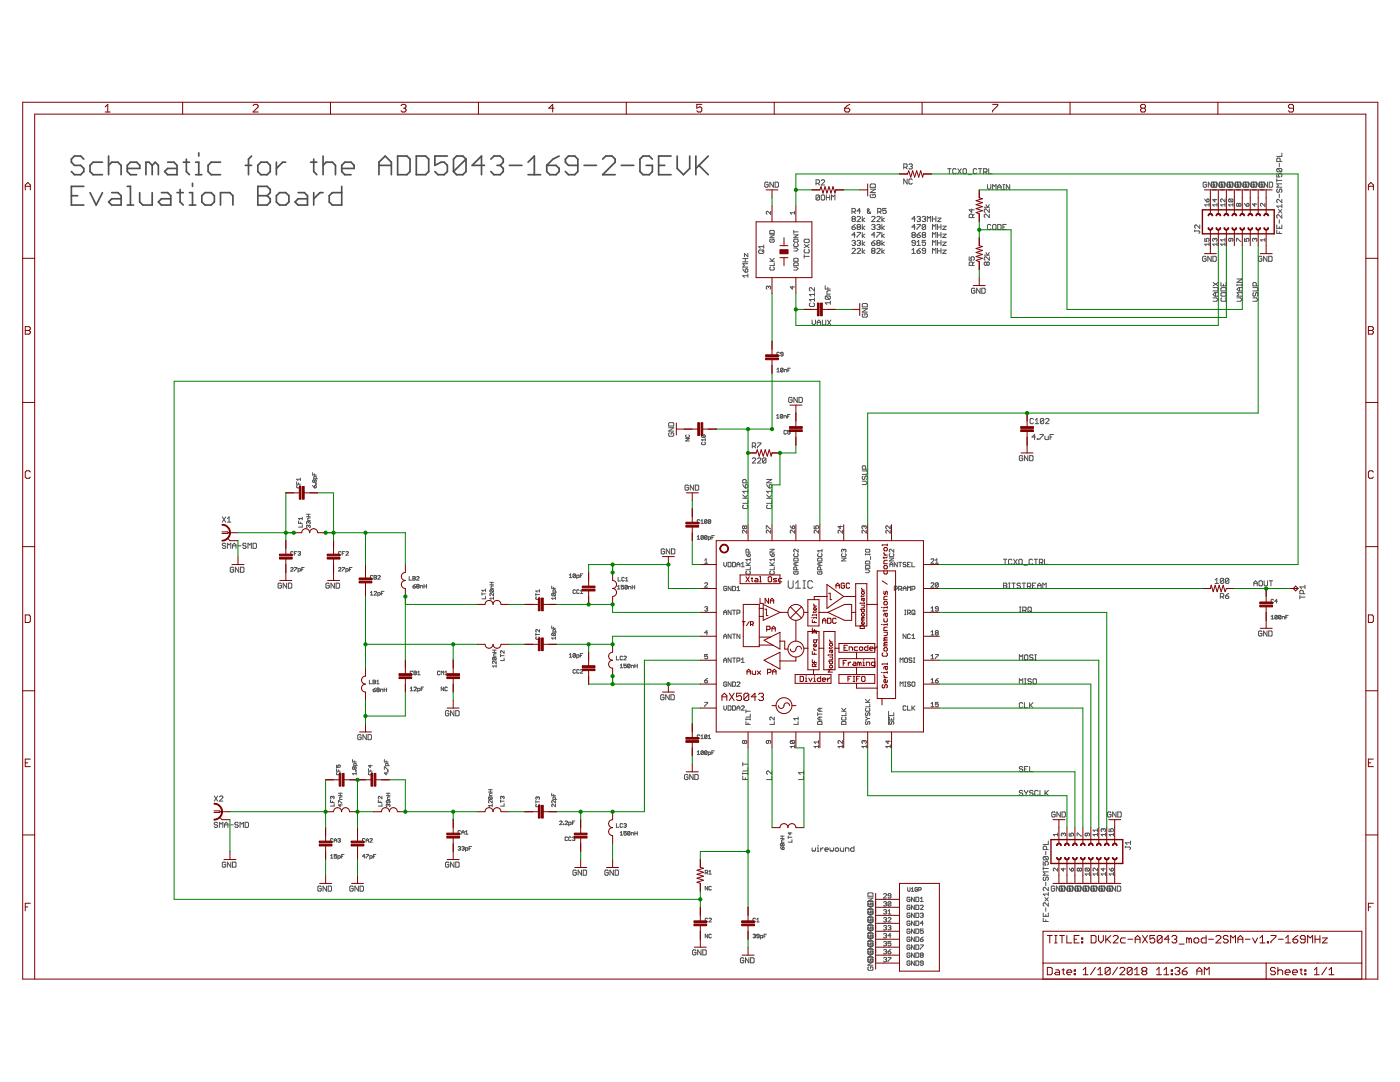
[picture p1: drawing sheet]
<svg xmlns="http://www.w3.org/2000/svg" width="279mm" height="216mm" viewBox="0 0 279 216" stroke-linecap="round" stroke-linejoin="round" font-family="sans-serif">
<g fill="none" stroke="#505050" stroke-width=".2">
<path d="M153.3 36.5l-.2-.2h-.3l-.2 .2v.7l.2 .2h.3l.2-.2v-.3h-.3M154.3 36.3v1.1l-.7-1.1v1.1M154.7 36.3h.5l.2 .2v.7l-.2 .2h-.5zM162.9 36.6h.5l.2-.2v-.3l-.2-.2h-.5v1M163.2 36.6l.4 .3M163.6 39.1l-.2-.2h-.4l-.1 .2v.7M163.6 39.1v.7l-.2 .1h-.4l-.1-.1M163.6 39.1l-.7 .7M163.9 36.1l.2-.2h.3l.2 .2v.1l-.7 .7h.7M164.1 38.9h.3l.2 .2v.7l-.2 .1h-.3l-.2-.1v-.7zM164.9 39.4h.7M164.9 38.9v1"/>
<path d="M165.6 38.9v1M165.9 39.9v-1l.4 .3 .3-.3v1M173.7 36.9l.2-.2h.6l.2 .2v.5h-1zM173.7 37.7h1l-1 .7h1M173.9 38.8l-.2 .1v.4l.2 .1h.6l.2-.1v-.4l-.2-.1h-.3v.3M180.4 33.4h.5l.1-.2v-.3l-.1-.2h-.5v1M180.7 33.4l.3 .3M181 35.7v1l-.6-1v1M181.4 32.9l.2-.2h.3l.2 .2-.2 .3M181.7 33.2h.2M181.9 33.2l.2 .2-.2 .3h-.3l-.2-.2M182.1 35.9l-.2-.2h-.3l-.2 .2v.7l.2 .1h.3l.2-.1"/>
<path d="M189.1 33.7h.7M189.5 33.7v1M190.8 33.8l-.2-.1h-.3l-.2 .1v.7l.2 .2h.3l.2-.2M191.2 33.7l.6 1M191.8 33.7l-.6 1M192.2 33.8l.2-.1h.3l.2 .1v.7l-.2 .2h-.3l-.2-.2zM193.2 34.8h.7M194.9 33.8l-.1-.1h-.4l-.2 .1v.7l.2 .2h.4l.1-.2M195.3 33.7h.6M195.6 33.7v1M196.3 34.3h.5l.2-.1v-.4l-.2-.1h-.5v1M196.6 34.3l.4 .4"/>
<path d="M197.1 36.8v.7l.3 .3 .3-.3v-.7M197.3 33.7v1h.7M198.1 37.8v-1l.3 .4 .4-.4v1M199.1 37.8v-.6l.4-.4 .3 .4v.6M199.1 37.3h.7M200.2 37.8h.3M200.2 36.8h.3M200.3 36.8v1M201.5 36.8v1l-.7-1v1M240.4 39.7l.5 .6M240.8 36.5l-.2-.2h-.3l-.2 .2v.7l.2 .2h.3l.2-.2v-.3h-.3M240.9 39.8l.3-.1 .1 .4-.4 .2z"/>
<path d="M241.8 36.3v1.1l-.6-1.1v1.1M241.9 36.3h.8l.1 .2v.7l-.1 .2h-.8l-.2-.2v-.7zM242.1 36.9h.3v.3l-.2 .2M242.2 36.3v1.1M242.2 36.3l.2 .2M242.4 39.7v.6l-.4-.5h.9M243.4 36.3v1.1l-.7-1.1v1.1M243.5 36.3h.8l.2 .2v.7l-.2 .2h-.8l-.2-.2v-.7zM243.6 36.9h.4v.3l-.2 .2M243.8 36.3v1.1M243.8 36.3l.2 .2M244.5 39.7v.6l-.7-.6-.2 .1 .2 .5"/>
<path d="M245 36.3v1.1l-.7-1.1v1.1M245.1 36.3h.8l.1 .2v.7l-.1 .2h-.8l-.2-.2v-.7zM245.2 36.9h.4v.3l-.2 .2M245.3 39.7l.8 .1-.2 .5M245.3 39.7l-.1 .1 .1 .5h.6M245.3 39.7l.6 .6M245.4 36.3v1.1M245.4 36.3l.2 .2M246.6 36.3v1.1l-.7-1.1v1.1M246.7 36.3h.8l.1 .2v.7l-.1 .2h-.8l-.2-.2v-.7zM247.2 36.5l-.2-.2v1.1l.2-.2v-.3h-.4M248.2 36.3v1.1l-.7-1.1v1.1"/>
<path d="M248.2 36.3h.8l.2 .2v.7l-.2 .2h-.8l-.1-.2v-.7zM248.4 36.9h.4v.3l-.2 .2M248.5 36.3v1.1M248.6 36.3l.2 .2M249.8 36.3v1.1l-.7-1.1v1.1M249.8 36.3h.8l.2 .2v.7l-.2 .2h-.8l-.1-.2v-.7zM250 36.9h.3v.3l-.1 .2M250.1 36.3v1.1M250.2 36.3l.1 .2M251.2 36.5l.2-.2h.8l.2 .2v.7l-.2 .2h-.8l-.2-.2zM251.4 36.3v1.1l-.7-1.1v1.1M251.6 36.9h.3v.3l-.1 .2"/>
<path d="M251.7 36.3v1.1M251.8 36.3l.1 .2M253 36.3v1.1l-.7-1.1v1.1M253.3 36.3h.5l.2 .2v.7l-.2 .2h-.5zM254.8 34.6v.7h.5l-.2-.3 .2-.4h.4l.1 .2v.3l-.1 .2M254.8 35.7v.6M254.8 36h1M255 37.7l-.2 .2v.3l.3 .2 .2-.2v-.3l.4-.2 .1 .2v.3l-.1 .2M255 33.6l-.2 .2v.3l.2 .2h.7M255 33.6h.7l.1 .2v.3l-.1 .2M255 33.6l.7 .7M255.3 32.6v.7"/>
<path d="M255.3 38.7v.7M255.5 32.2v-.5l-.2-.1h-.3l-.2 .1v.5h1M255.8 36.7h-1l.3 .3-.3 .4h1M255.8 39.8v.6l-.7-.6-.3 .1v.4l.2 .1M255.8 30.5v.7h-1M148.2 53.6l.5 .7M148.2 52.3h1M148.2 51.6h1M148.7 53.8l.2-.2 .3 .2v.3l-.1 .2h-.4zM148.7 51.6v.7M149.2 55h-1l.4 .4M149.2 50.6v.6l-.6-.6v.6"/>
<path d="M149.2 54.7v.7M149.2 52.6h-1l.4 .4-.4 .3h1M151.4 50.1l.2-.2h.7l.1 .2v.3l-.1 .2h-.7l-.2-.2zM152.4 49.2h-1l.3 .4M152.4 48.9v.7M152.4 49.9l-.3 .3M153.4 57.3l.1-.2 .3 .2-.1 .4M153.4 57.3l-.2-.2-.3 .2 .2 .4M153.4 57.3v.1M153.6 52.1h.9M153.6 46.9h.9l-.9 .5h.9M153.6 51.5l.6 .6"/>
<path d="M153.8 47.7l-.2 .2 .2 .4h.6l.1-.1-.1-.5h-.3v.3M153.8 46h.6l.1 .1v.5h-.9v-.5zM153.8 53.3l-.2 .1 .2 .5h.6l.1-.2-.1-.4M153.8 42.2v.6l-.6-.6-.3 .1 .2 .5M154.5 52.4v.6h-.9M154.5 51.5l-.4 .5M158.1 57.1v.6l-.4-.4h.9M158.4 47.9l.2-.2h.5l.2 .5-.2 .1h-.5zM158.4 53.3h.6l.3 .3-.3 .3h-.6M158.4 51.7l.2-.2h.5l.2 .2v.4h-.9zM158.4 46v.6M158.4 49.5h.6l.3 .3-.3 .3h-.6"/>
<path d="M158.4 46.9h.9l-.9 .5h.9M158.4 46.3h.9M158.6 48.6l-.2 .1 .2 .5h.5l.2-.2-.2-.4M158.6 52.4h.5l.2 .2v.4h-.9v-.4zM158.6 42.5h-.9l.3 .3M158.6 42.2v.6M160.5 51.2h1M160.5 50.8v.7M160.5 48.8l1 .6M160.7 47.7h.6l.2 .2v.3l-.2 .2h-.6l-.2-.2v-.3zM160.7 49.8l-.2 .2v.3l.2 .2h.6l.2-.2v-.3l-.2-.2M161.5 48.8l-1 .6"/>
<path d="M162.5 57.4v.7l-.6-.7-.4 .2v.3l.2 .2M162.5 58.4v.7M162.5 59.4v.7M162.5 59.8h-1l.4 .3M162.5 58.8h-1l.4 .3M164.7 57v.7h1M164.9 59.1l-.2 .1v.4l.2 .1h.6M164.9 59.1h.6l.2 .1v.4l-.2 .1M164.9 59.1l.6 .6M165.2 57.3v.4M165.7 58h-.5l-.2 .2v.5h.7M170 42.3h.5l.2-.2v-.3l-.2-.2h-.5v1"/>
<path d="M170 45.3h.5l.2 .3-.2 .2h-.3l-.2-.2zM170 48.1l.2-.1h.3l.2 .1-.2 .4M170 49.7l.2-.1h.3l.2 .1v.2l-.7 .7h.7M170.2 43.7l-.2-.2 .2-.3h.3l.2 .1-.2 .4M170.2 43.7l-.2 .2 .2 .3h.3l.2-.2-.2-.3M170.2 43.7h.3M170.4 42.3l.3 .3M170.4 48.5h.1M170.5 48.5l.2 .1-.2 .4h-.3l-.2-.2M170.7 44.8l-.7 .5M170.7 46.9h-.7l.5-.5v1M171 43.3l.2-.1h.4l.1 .1v.2l-.7 .7h.7"/>
<path d="M171 46.4h.7l-.7 1M171 48.1l.2-.1h.4l.1 .1-.1 .4M171 49.7l.2-.1h.4l.1 .1v.2l-.7 .7h.7M171.2 45.3l-.2-.2 .2-.3h.4l.1 .2-.1 .3M171.2 45.3l-.2 .2 .2 .3h.4l.1-.2-.1-.3M171.2 45.3h.4M171.4 48.5h.2M171.6 48.5l.1 .1-.1 .4h-.4l-.2-.2M171.7 42.1h-.7l.6-.5v1M172.1 43.2v1M172.1 44.8v1M172.1 46.4v1"/>
<path d="M172.1 48v1M172.1 49.6v1M172.6 43.5l-.5 .4 .5 .3M172.6 45.1l-.5 .4 .5 .3M172.6 46.7l-.5 .4 .5 .3M172.6 48.3l-.5 .3 .5 .4M172.6 49.9l-.5 .3 .5 .4M173.8 42.3l-.4 .3-.3-.2 .3-.5-.1-.3-.2 .3 .7 .7M173.9 43.3l.2-.1h.4l.1 .1v.2l-.7 .7h.7M173.9 48.5h.6l.1 .3-.1 .2h-.4l-.2-.2zM173.9 45l.2-.2h.4l.1 .2-.1 .3M174.1 50.1l-.2-.2 .2-.3h.4l.1 .1-.1 .4"/>
<path d="M174.1 50.1l-.2 .1 .2 .4h.4l.1-.2-.1-.3M174.1 50.1h.4M174.3 45.3h.2M174.5 45.3l.1 .2-.1 .3h-.4l-.2-.2M174.6 46.9h-.7l.6-.5v1M174.6 48l-.7 .5M175 45l.2-.2h.3l.2 .2-.2 .3M175 43.3l.2-.1h.3l.2 .1v.2l-.7 .7h.7M175 46.4h.7l-.7 1M175 49.7l.2-.1h.3l.2 .1v.2l-.7 .7h.7M175.2 42.3h.5l.1-.2v-.3l-.1-.2h-.5v1M175.2 48.5l-.2-.2 .2-.3h.3l.2 .1-.2 .4"/>
<path d="M175.2 48.5l-.2 .1 .2 .4h.3l.2-.2-.2-.3M175.2 48.5h.3M175.3 45.3h.2M175.5 42.3l.3 .3M175.5 45.3l.2 .2-.2 .3h-.3l-.2-.2M176 43.2v1M176 44.8v1M176 46.4v1M176 48v1M176 49.6v1M176.5 43.5l-.5 .4 .5 .3M176.5 45.1l-.5 .4 .5 .3"/>
<path d="M176.5 46.7l-.5 .4 .5 .3M176.5 48.3l-.5 .3 .5 .4M176.5 49.9l-.5 .3 .5 .4M176.8 41.6h-.6v.5l.3-.2 .3 .2v.3l-.1 .2h-.4l-.1-.2M182 50.6h.7M182 49.9l.3-.3v1M182.2 46.9l-.2 .2 .2 .3h.3l.2-.2-.2-.3M182.2 46.9h.3M182.2 46.9l-.2-.2 .2-.3h.3l.2 .1-.2 .4M182.7 43.7h-.7l.5-.5v1M182.7 45.3h-.7l.5-.5v1M182.7 48.5h-.5l-.2-.2 .2-.3h.3l.2 .1v.7l-.2 .2h-.3l-.2-.2"/>
<path d="M183 43.3l.2-.1h.3l.2 .1-.2 .4M183 44.8h.7l-.7 1M183 46.9h.5l.2 .3-.2 .2h-.3l-.2-.2zM183 50.1h.5l.2 .3-.2 .2h-.3l-.2-.2zM183 49h.7M183 48.3l.3-.3v1M183.3 43.7h.2M183.5 43.7l.2 .2-.2 .3h-.3l-.2-.2M183.7 46.4l-.7 .5M183.7 49.6l-.7 .5M184 43.3l.2-.1h.4l.1 .1-.1 .4M184.2 46.9l-.2-.2 .2-.3h.4l.1 .1-.1 .4"/>
<path d="M184.2 46.9l-.2 .2 .2 .3h.4l.1-.2-.1-.3M184.2 46.9h.4M184.4 43.7h.2M184.6 43.7l.1 .2-.1 .3h-.4l-.2-.2M184.7 45v.6l-.1 .2h-.4l-.2-.2M184.7 48h-.7v.5l.4-.2 .3 .2v.3l-.1 .2h-.4l-.2-.2M184.7 50.1h-.5l-.2-.2 .2-.3h.4l.1 .1v.7l-.1 .2h-.4l-.2-.2M184.7 45l-.1-.2h-.4l-.2 .2v.6M184.7 45l-.7 .6M185.1 44.2v-1l.3 .3 .3-.3v1M186.1 43.7h.7M186.1 43.2v1"/>
<path d="M186.1 45.8v-1l.3 .3 .4-.3v1M186.1 47.4v-1l.3 .3 .4-.3v1M186.1 49v-1l.3 .3 .4-.3v1M186.1 50.6v-1l.3 .3 .4-.3v1M186.8 43.2v1M187.1 43.5h.7l-.7 .7h.7M187.1 45.3h.7M187.1 44.8v1M187.1 46.4v1M187.1 48v1M187.1 49.6v1M187.1 46.9h.7"/>
<path d="M187.1 48.5h.7M187.1 50.1h.7M187.8 44.8v1M187.8 46.4v1M187.8 48v1M187.8 49.6v1M188.1 45.1h.7l-.7 .7h.7M188.1 46.7h.7l-.7 .7h.7M188.1 48.3h.7l-.7 .7h.7M188.1 49.9h.7l-.7 .7h.7M193.4 51.2v.7h.5l-.1-.3 .1-.4h.4l.1 .2v.4l-.1 .1M193.9 41.7v.7l-.5-.5h1"/>
<path d="M194.1 43.4v-.5l-.2-.2h-.3l-.2 .2v.5h1M194.1 53v-.5l-.2-.2h-.3l-.2 .2v.5h1M194.4 52.3l-.3 .3M194.4 42.7l-.3 .4M194.6 57.7l-.2-.2h-.3l-.2 .2v.7l.2 .1h.3l.2-.1v-.4h-.4M195.6 57.5v1l-.7-1v1M195.9 57.5h.5l.2 .2v.7l-.2 .1h-.5zM196.4 41.4h1M196.4 50.9h1M196.8 40.9l.3 .5 .3-.5M196.8 50.4l.3 .5 .3-.5M196.9 52.5l.2-.2 .3 .2v.3l-.1 .2-.4-.2"/>
<path d="M196.9 52.5l-.1-.2-.4 .2v.3l.2 .2 .3-.2M196.9 52.5v.3M197.4 51.2v.7l-.6-.7-.4 .2v.4l.2 .1M197.4 41.7v.7l-.6-.7-.4 .2v.3l.2 .2M197.4 42.7v.7l-.6-.7-.4 .2v.3l.2 .2M197.7 45l-.1-.2h-.4l-.1 .2v.6l.1 .2h.4l.1-.2M198.1 45l.2-.2h.3l.2 .2v.6l-.2 .2h-.3l-.2-.2zM199.1 44.8h.5l.2 .2v.6l-.2 .2h-.5zM200.2 45.3h.3M200.8 44.8h-.6v1h.6M238.4 46.1h.9l.1 .1-.1 .4M238.4 45.9v.3"/>
<path d="M239.4 44.9v.7l-.6-.7-.4 .2v.3l.2 .2M240.4 47.6v.6h.5l-.2-.3 .2-.3 .4 .1-.1 .5M240.7 51.3l-.2-.2h-.3l-.2 .2v.7l.2 .2h.3l.2-.2v-.4h-.4M241.3 40.9h-.9l.3 .3M241.3 48.7h-.9l.3 .3M241.3 40.6v.6M241.3 48.5v.5M241.7 51.1v1.1l-.7-1.1v1.1M242.1 51.1h.5l.1 .2v.7l-.1 .2h-.5zM242.1 57.4h.8l.2 .2v.3l-.2 .2h-.8M242.1 59.4h.7l.3 .4-.3 .3h-.7M242.1 56.4l1 .6"/>
<path d="M242.4 47.7l-.1-.1-.3 .1 .2 .5M242.4 47.7l.2-.1 .3 .1-.2 .5M242.4 47.7v.2M242.6 58.4v.7M242.9 40.9h-.9l.3 .3M242.9 48.7h-.9l.3 .3M242.9 40.6v.6M242.9 48.5v.5M243.1 58.4h-.7l-.3 .4 .3 .3h.7M243.1 56.4l-1 .6M243.7 56.4v.6h1v-.6M243.8 58.4h.7l.2 .2v.3l-.2 .2h-.7l-.1-.2v-.3z"/>
<path d="M243.8 57.4h.7l.2 .2v.5h-1v-.5zM243.8 59.4l-.1 .2v.3l.1 .2h.7l.2-.2v-.3l-.2-.2M244.2 56.7v.3M244.5 40.6v.6M244.5 47.6v.6M244.5 48.5v.5M244.5 47.9h-.9l.3 .3M244.5 40.9h-.9l.3 .3M244.5 48.7h-.9l.3 .3M245.6 47.6v.4l-.1 .2-.3-.2 .1-.4h.6l.2 .1-.2 .5M246.1 40.6v.6M246.1 40.9h-.9l.3 .3"/>
<path d="M246.8 48.2v-.6l.9 .6M246.9 59.4h.6l.4 .4-.4 .3h-.6M246.9 56.9h1M246.9 56.7v.3M246.9 55.7h1l-1 .6h1M247.2 40.7l.2-.1 .3 .1-.2 .5-.3-.2M247.2 40.7l-.1-.1-.3 .1 .1 .5 .3-.2M247.2 40.7v.3M247.4 57.4v.7M247.9 58.4h-1l.3 .4-.3 .3h1M247.9 57.4h-.7l-.3 .3 .3 .4h.7M247.9 56.7v.3"/>
<path d="M248.4 47.6v.6h.4l-.1-.3 .1-.3 .5 .1-.2 .5M248.4 40.6l.4 .6M248.8 40.7l.3-.1 .2 .4-.5 .2zM250 57.4h.9l.2 .2v.3l-.2 .2h-.9M250 59.4h.7l.4 .4-.4 .3h-.7M250.2 58.4l-.2 .2v.3l.4 .2 .1-.2v-.3l.4-.2 .2 .2v.3l-.2 .2M250.4 47.7l-.1-.1-.3 .1 .1 .5M250.4 47.7l.1-.1 .3 .1-.1 .5M250.4 40.6v.6l-.4-.5h.8M250.4 47.7v.2M250.7 57v-.5l-.2-.1h-.3l-.2 .1v.5h1.1M251.8 51.3l-.1-.2h-.4l-.1 .2v.7l.1 .2h.4l.1-.2v-.4h-.3"/>
<path d="M252.4 40.6v.6l-.6-.6-.2 .1 .1 .5M252.4 47.9h-.8l.2 .3M252.4 47.6v.6M252.9 51.1v1.1l-.7-1.1v1.1M253.2 51.1h.5l.2 .2v.7l-.2 .2h-.5zM254.8 45.9v.7h1M254.8 44.9v.7h1v-.7M255.1 41.8l.7 .7M255.3 43.9v.6M255.3 45.2v.4M255.3 46.2v.4M255.8 42.8v.7l-.7-.7-.3 .2v.3l.2 .2"/>
<path d="M255.8 40.8v.7M255.8 41.8l-.7 .7M255.8 41.1h-1l.3 .4M155 73.7l.3-.2v.7M155 74.2h.6M155.6 70.4l-.2-.1-.4 .1 .2 .6 .4-.1M156.3 70.7l-.5-.2 .1-.2 .4 .1v.5l-.2 .1-.3-.1M156.3 73.6v.5l-.2 .1-.3-.1M156.3 73.6l-.4-.1-.1 .6M156.3 73.6l-.5 .5M156.5 74.2v-.5l.5 .2v.3M157.2 73.9h.3"/>
<path d="M157.7 73.5h-.5v.7M158.1 79.5l-.2-.2h-.3l-.2 .2v.6l.2 .2h.3l.2-.2v-.3h-.4M159.1 79.3v1l-.7-1v1M159.4 79.3h.6l.1 .2v.6l-.1 .2h-.6zM161.7 60.5l-.2 .1v.4l.2 .2h.7l.1-.2v-.4l-.1-.1M162.1 63.9v.6l.3 .4 .4-.4v-.6M163.1 64.9v-.7l.3-.3 .4 .3v.7M163.1 64.4h.7M164.1 63.9v.8l.2 .2h.3l.2-.2v-.8M165.1 63.9l.7 1M165.7 60.4h-1l.3 .3M165.7 60.1v.6"/>
<path d="M165.8 63.9l-.7 1M172.1 60.7l.2-.1h.6l.2 .1v.5h-1zM172.1 61.6h1l-1 .7h1M172.3 62.6l-.2 .2v.3l.2 .2h.6l.2-.2v-.3l-.2-.2h-.3v.3M59.2 96.1v.5h.7M59.3 96.9l-.1 .1 .1 .3 .6-.1-.1-.3M59.6 96.4v.2M59.9 95.6h-.7l.3 .3M59.9 95.4v.5M62.4 96.9l.4 .4M62.4 94.3v.5h.7M62.8 95.9l-.2-.1-.2 .1 .1 .3 .3-.1"/>
<path d="M62.8 97l.1-.1 .2 .1-.1 .3h-.2zM62.8 95.9l.1-.1 .2 .1-.1 .3-.2-.1M62.8 94.6v.2M62.8 95.9v.2M63 96.5l.1 .1zM63.1 95.5l-.1-.5-.4 .1v.4h.8M133.4 84.5l.2-.2h.7l.2 .2v.5h-1.1zM133.4 85.3h1.1l-1.1 .7h1.1M133.6 86.4l-.2 .1v.4l.2 .2h.7l.2-.2v-.4l-.2-.1h-.4v.3M136.8 87.5h.8l-.8 .5h.8M137 86.8l-.2 .1 .2 .4h.5l.1-.2-.1-.3M137.4 97l-.2-.2h-.3l-.2 .2v.6l.2 .2h.3l.2-.2v-.3h-.3"/>
<path d="M138.4 96.8v1l-.6-1v1M138.8 96.8h.5l.1 .2v.6l-.1 .2h-.5zM140.1 88.2l-.1 .2 .1 .3h.5l.2-.1-.2-.4M140.1 86.8l-.1 .3 .6 .2M140.1 86.8l.7 .1-.2 .4M140.1 86.8l.5 .5M140.8 87.5v.5M140.8 87.8h-.8l.3 .2M148.2 98.7l.7 .7M148.2 99.4h1M148.2 96.7l.5 .7M148.7 96.9l.4-.2 .1 .2v.3l-.1 .2h-.4z"/>
<path d="M148.9 96.4v-.6l-.2-.1h-.3l-.2 .1v.6h1M149.2 97.7v.7M149.2 99.8v.6h-1M149.2 98.7l-.5 .6M149.2 98h-1l.4 .4M150.1 91.5l.2-.1h.3l.2 .1v.2l-.7 .7h.7M150.1 89h.5l.2-.1v-.4l-.2-.1h-.5v1M150.5 89l.3 .4M151.2 91.5l.1-.1h.4l.1 .1v.2l-.6 .7h.6M151.2 88.4h.6l-.6 1M152.9 91.5v.7l-.2 .2h-.3l-.2-.2M152.9 91.5l-.2-.1h-.3l-.2 .1v.7"/>
<path d="M152.9 91.5l-.7 .7M153 99.4h1M153 95.7h1l-1 .7h1M153 98.7l.7 .7M153 96.7l.5 .7M153.5 96.9l.4-.2 .1 .2v.3l-.1 .2h-.4zM154 98h-1l.4 .4M154 99.8v.6h-1M154 97.7v.7M154 98.7l-.5 .6M155 83l.2-.3v.7M155 83.4h.5"/>
<path d="M156.2 82.8v.5l-.1 .1-.4-.1M156.2 82.8l-.3-.1-.2 .6M156.2 82.8l-.5 .5M156.5 83.4v-.4l.5 .1v.3M157 86l-.2-.1-.3 .1 .1 .6 .4-.1M157.2 83.1h.2M157.7 82.7h-.5v.7M157.7 85.9h-.5v.4l.2-.2 .3 .2-.2 .3-.3-.1M172.1 94h.8l.2 .1v.4l-.2 .2h-.8M172.1 96h.7l.3 .4-.3 .3h-.7M172.3 95l-.2 .2v.3l.3 .2 .2-.2v-.3l.3-.2 .2 .2v.3l-.2 .2M172.8 93.6v-.5l-.2-.2h-.3l-.2 .2v.5h1"/>
<path d="M204.1 91.1l-.2-.2h-.3l-.2 .2v.7l.2 .1h.3l.2-.1v-.4h-.3M205.1 90.9v1l-.7-1v1M205.5 90.9h.5l.2 .2v.7l-.2 .1h-.5zM206.2 83.7l-.1-.2h-.4l-.1 .2v.6l.1 .2h.4l.1-.2M206.6 84.5h.7M206.6 83.8l.3-.3v1M206.7 87.2h-.7l.5-.5v1M207 87.5h.2v.2h-.2zM207.5 86.7h.7l-.7 1M208.3 83.7l-.2-.2h-.3l-.2 .2v.6M208.3 83.7v.6l-.2 .2h-.3l-.2-.2M208.3 83.7l-.7 .6"/>
<path d="M208.5 87v.5l.2 .2h.5v-.7M208.7 83.7l.1-.2h.4l.1 .2v.1l-.6 .7h.6M209.6 87.2h.3M210.2 86.7h-.6v1M44.4 103.1l.6 1.1M45 108.6l-.1-.2h-.4l-.1 .2 .1 .3h.4l.1 .4-.1 .1h-.4l-.1-.1M45 103.1l-.6 1.1M45.4 109.4v-1l.3 .3 .4-.3v1M45.4 103.5l.3-.4v1.1M45.4 104.2h.7M46.4 108.9h.7M46.4 109.4v-.7l.3-.3 .4 .3v.7"/>
<path d="M46.6 113.3l-.1-.1h-.4l-.1 .1v.7l.1 .2h.4l.1-.2v-.3h-.3M47.4 108.9h.7M47.6 113.2v1l-.6-1v1M48 113.2h.5l.2 .1v.7l-.2 .2h-.5zM49.1 108.6l-.1-.2h-.4l-.1 .2 .1 .3h.4l.1 .4-.1 .1h-.4l-.1-.1M49.5 109.4v-1l.3 .3 .4-.3v1M50.5 108.4h.5l.2 .2v.7l-.2 .1h-.5zM56.2 116.5l-.2-.1h-.3l-.2 .1v.7l.2 .2h.3l.2-.2v-.3h-.4M57.2 116.4v1l-.7-1v1M57.6 116.4h.5l.1 .1v.7l-.1 .2h-.5zM58 113.4l.1-.2 .4 .2-.5 .6h.5M58.5 110.2l-.1-.1-.4 .1v.5l.1 .1 .4-.1"/>
<path d="M58.8 113.2h.4l-.4 .8M58.8 110.4h.2M59.2 110.1h-.4v.7M59.5 114l.5-.1-.1-.4h-.4v.7M59.5 110.2l.4-.1 .1 .1-.1 .2M59.6 103.9v.5h.7M59.7 110.4h.2M59.9 110.4l.1 .2-.1 .2-.4-.1M60 104.2v.2M60.2 113.6h.3M60.3 104.7v.5h-.7M60.3 103.2v.5"/>
<path d="M60.3 103.5h-.7l.2 .2M60.7 113.2h-.5v.8M61.2 103.1h.7M61.2 102.6h.7M61.6 104.9l-.2-.1-.2 .1 .1 .4M61.6 104.2l-.2-.1-.2 .1 .1 .4M61.6 104.9l.1-.1 .2 .1-.1 .4M61.6 102.6v.5M61.6 104.2v.1M61.6 104.9v.2M61.6 104.2l.1-.1 .2 .1-.1 .4M61.9 103.4l-.5 .1v.3h.5"/>
<path d="M65.7 116.5l-.1-.1h-.4l-.2 .1v.7l.2 .2h.4l.1-.2v-.3h-.3M66.7 116.4v1l-.6-1v1M67.1 116.4h.5l.2 .1v.7l-.2 .2h-.5zM67.6 113.4l.1-.2 .4 .2-.5 .6h.5M68.1 110.2l-.2-.1-.3 .1v.5l.1 .1 .4-.1M68.3 113.2h.5l-.5 .8M68.3 110.4h.2M68.8 110.1h-.5v.7M69 114l.5-.1-.1-.4h-.4v.7M69 110.2l.2-.1 .3 .1-.5 .6h.5M69.8 113.6h.2M70.3 113.2h-.5v.8"/>
<path d="M73.9 118.3l.3-.3v.7M73.9 118.7h.5M74.4 115l-.1-.2-.4 .2 .1 .6 .4-.2M74.7 118.1l.1-.1 .3 .1-.4 .6h.4M74.7 114.8l.4 .2-.1 .6h-.3zM74.7 115.2h.3M75.4 118.7h.4l.1-.3-.5-.1v.7M75.4 115l.1-.2 .4 .2-.5 .6h.5M76.1 118.4h.3M76.6 118h-.5v.7M81.7 115v.8h.5M82.4 115l.5 .2-.1 .2 .1 .3-.1 .1h-.4z"/>
<path d="M82.4 115.4h.4M82.4 117h.4l.1 .2-.4 .1zM82.9 116.6l-.5 .4M83.1 115.2l.1-.2 .4 .2-.5 .6h.5M83.3 117l-.2-.1 .2-.3 .4 .1-.2 .3M83.3 117l-.2 .1 .2 .2 .4-.1-.2-.2M83.3 117h.2M83.9 117.3v-.4l.5 .1v.3M84.6 117h.5M84.6 116.6v.7M85.1 116.6v.7M96.2 118.5h.7"/>
<path d="M96.2 118.3v.5M96.9 117.8h-.7l.2 .2M96.9 119v.5h-.7M96.9 117.5v.5M97.8 116.7h.7M97.8 116.2h.7M97.9 117.7l-.1 .3 .6 .2M97.9 117.7h.5l.1 .1-.1 .4M97.9 117.7l.5 .5M98.1 116.2v.5M98.5 118.4v.5l-.6-.5-.1 .1 .1 .4M98.5 116.9l-.5 .2v.3h.5"/>
<path d="M98.5 119.4h-.7l.2 .2M98.5 119.1v.5M106.9 118.4v.5M106.9 118.6h.8M107.1 119.1l-.2 .2 .2 .3h.4l.2-.1-.2-.4M107.7 117.7v.5M107.7 117.9h-.8l.3 .3M110.1 116.9v.5h.7M110.2 118.4l-.1 .1 .1 .4h.5M110.2 118.4l.6 .1-.1 .4M110.2 118.4l.5 .5M110.5 117.2v.2"/>
<path d="M110.8 119.4h-.7l.3 .2M110.8 118.2v-.4l-.3-.1-.1 .5h.7M110.8 119.1v.5M113.6 114.8l.3-.3v.8M113.6 115.3h.5M114.9 114.6l-.4-.1-.1 .6M114.9 114.6l-.2 .7-.3-.2M114.9 117.8l-.2-.1-.3 .1 .1 .6 .4-.1M114.9 114.6l-.5 .5M115.1 115.3h.4l.1-.4-.5-.1v.7M115.6 117.8l-.1-.1-.4 .1 .1 .6 .4-.1M115.8 117.9l.3-.2v.7"/>
<path d="M115.8 114.9h.3M115.8 118.4h.5M116.3 114.5h-.5v.8M123.2 117l.3-.2v.7M123.2 117.5h.5M123.4 115.2v.7h.4M124.5 116.8h-.5v.4l.2-.2 .3 .2-.2 .3-.3-.1M124.6 115.3l-.1-.1-.4 .1v.5l.1 .1 .4-.1M124.8 115.4l.3-.2v.7M124.8 115.9h.5M125.2 116.9v.5l-.1 .1-.4-.1M125.2 116.9l-.4-.1-.1 .6"/>
<path d="M125.2 116.9l-.5 .5M125.4 117.5v-.5h.4l.1 .5M126.2 116.8v.7M126.2 117.2h.5M126.7 116.8v.7M132.6 109.7l-.1-.2h-.4l-.1 .2v.7l.1 .1h.4l.1-.1v-.4h-.3M133.7 109.5v1l-.7-1v1M134 109.5h.5l.2 .2v.7l-.2 .1h-.5zM139.1 107.1l.3-.2v.7M139.1 107.6h.5M139.6 103.8l-.1-.1-.4 .1v.5l.2 .1 .3-.1M139.9 104.4h.5"/>
<path d="M139.9 103.9l.2-.2v.7M140.4 107v.5l-.1 .1-.4-.1M140.4 107l-.4-.1-.1 .6M140.4 107l-.5 .5M140.6 116.4l.2-.1 .4 .1-.6 .8h.6M140.6 111.8l.3-.3v.9M140.6 112.4h.6M141.1 107v.5l-.1 .1-.4-.1M141.1 107l-.4-.1-.1 .6M141.1 103.8l-.4-.1-.1 .6M141.1 103.8v.5l-.1 .1-.4-.1M141.1 107l-.5 .5"/>
<path d="M141.1 103.8l-.5 .5M141.4 107.6h.3l.1-.3-.4-.2v.7M141.8 103.8l-.3-.1-.1 .6M141.8 103.8v.5l-.1 .1-.3-.1M141.8 103.8l-.4 .5M142.1 107.3h.2M142.6 106.9h-.5v.7M144.4 112.2v.6l.3 .3 .3-.3v-.6M145 117.1l-.1-.1-.5 .1v.6l.2 .2 .4-.2v-.3h-.3M145.3 112.2h.5l.1 .2v.5l-.1 .2h-.5zM145.9 117v.9l-.6-.9v.9M146.2 112.2h.4l.2 .2v.5l-.2 .2h-.4z"/>
<path d="M146.2 117h.4l.2 .1-.2 .8h-.4zM147.1 113.1v-.6l.3-.3 .3 .3v.6M147.1 112.6h.6M147.1 117.9h.6M147.1 117.3l.3-.3v.9M148 112.5l.3-.3v.9M148 113.1h.5M148.4 100.8l-.2 .2v.3l.2 .2h.7l.1-.2v-.3l-.1-.2M148.6 105.1v.2M148.6 105.1l-.2-.2-.2 .2 .1 .4 .3-.2M148.6 105.1l.1-.2 .3 .2-.1 .4-.3-.2M148.9 112.8h.8"/>
<path d="M148.9 112.2l.5 .6M148.9 110.5l.4 .6M149 114l-.1 .1 .1 .5h.6l.1-.2-.1-.4M149 105.8v.6l-.6-.6-.2 .1 .1 .5M149.3 110.6l.3-.1 .1 .4-.4 .2zM149.4 110.2v-.5l-.4-.1-.1 .1v.5h.8M149.7 113.1v.6h-.8M149.7 111.4v.5M149.7 111.7h-.8l.3 .2M149.7 112.2l-.4 .5M152.9 105.5v-.6l.9 .6M153.2 100.8l-.2 .2v.3l.2 .2h.7l.1-.2v-.3l-.1-.2"/>
<path d="M153.6 112.8h.9M153.6 109.6h.9l-.9 .6h.9M153.6 112.2l.6 .6M153.6 110.5l.5 .6M153.8 114l-.2 .1 .2 .5h.6l.1-.2-.1-.4M153.8 105.8v.6l-.6-.6-.3 .1 .2 .5M154.1 110.6l.3-.1 .1 .4-.4 .2zM154.5 113.1v.6h-.9M154.5 111.4v.5M154.5 112.2l-.4 .5M154.5 111.7h-.9l.3 .2M157.3 115.9v1.2l.3 .3h.5l.2-.3v-1.2"/>
<path d="M157.7 104.9l.4 .6M158.1 105.1l.3-.2 .2 .4-.5 .2zM158.6 110.5l-.2 .1 .2 .5h.5l.2-.2-.2-.4M158.6 111.4h.5l.2 .1v.4h-.9v-.4zM158.6 114l-.2 .1 .2 .5h.5l.2-.2-.2-.4h-.3v.3M158.6 105.8v.6l-.6-.6-.3 .1 .1 .5M158.8 117.4h1M158.8 116.4l.5-.5v1.5M158.8 112.2v.6M159 113.7v-.4l-.4-.2-.2 .2v.4h.9M159.3 109.6v.6l-.6-.6-.3 .1 .2 .5M159.3 112.2h-.6l-.3 .3 .3 .3h.6"/>
<path d="M160.3 117.4h.4M160.3 115.9h.4M160.5 115.9v1.5M162.2 116.1l-.3-.2h-.4l-.3 .2v1l.3 .3h.4l.3-.3M162.5 104.9v.6h.4l-.1-.3 .1-.3 .4 .2-.1 .4M163.2 111.5l.1-.1h.6l.1 .5h-.8zM163.3 114l-.1 .1 .1 .5h.6l.1-.2-.1-.4h-.3v.3M163.3 110.5l-.1 .1 .1 .5h.6l.1-.2-.1-.4M163.3 105.8v.6l-.5-.6-.3 .1 .1 .5M163.6 112.2v.6M163.8 113.7v-.4l-.2-.2-.4 .2v.4h.8M164 112.2h-.5l-.3 .3 .3 .3h.5"/>
<path d="M164 109.6v.6M164 109.9h-.8l.3 .3M167.7 104.9v.6l-.4-.4h.8M168 111.4h.8l-.8 .5h.8M168.1 110.5l-.1 .1 .1 .5h.6l.1-.2-.1-.4M168.1 105.8v.6l-.6-.6-.2 .1 .1 .5M168.4 109.7v.2M168.4 109.7l.1-.1 .3 .1-.1 .5M168.4 109.7l-.2-.1-.2 .1 .1 .5M172.5 105.1l.1-.2 .3 .2-.2 .4M172.5 105.1l-.2-.2-.3 .2 .2 .4M172.5 105.1v.1"/>
<path d="M172.7 113.7h.6l.3 .3-.3 .3h-.6M172.7 110.5v.3M172.7 112.1l.2-.1h.6l.1 .5h-.9zM172.7 110.6h.9M172.9 109.6h.6l.1 .4-.1 .2h-.6l-.2-.2zM172.9 112.8h.6l.1 .6h-.9v-.4zM172.9 105.8v.6l-.6-.6-.3 .1 .2 .5M173.6 110.5v.3M173.7 111.1v.6M177.5 111.4h.9l-.9 .5h.9M177.6 112.6h.6M177.6 113.1v-.6l.3-.3 .3 .3v.6"/>
<path d="M177.6 110.5l-.1 .1 .1 .5h.6l.2-.2-.2-.4M177.7 104.9v.6l-.6-.6-.3 .2 .1 .4M177.7 105.8v.6l-.6-.6-.3 .1 .1 .5M178.4 109.6v.6l-.6-.6-.3 .1 .1 .5M178.5 117.6h.4l.2-.5-.2-.1h-.4v.9M179.1 112.2v.9l-.6-.9v.9M179.3 117.6h.5l.1-.5-.1-.1h-.5v.9M179.3 112.2h.6M179.6 112.2v.9M179.6 117.6l.3 .3M180.2 117.4h.6M180.2 117.9v-.6l.3-.3 .3 .3v.6"/>
<path d="M180.8 112.4l-.4-.2-.2 .3 .5 .1 .1 .3-.1 .2-.5-.2M181.1 112.6h.3M181.1 117.9v-.9l.3 .3 .3-.3v.9M181.7 112.2h-.6v.9h.6M182 112.2v.9h.6M182 117.6h.4l.2-.5-.2-.1h-.4v.9M185.8 116.4l.1-.1 .5 .1-.6 .8h.6M185.8 111.7l.1-.2 .5 .2-.6 .7h.6M186.7 112.4h.6M186.7 111.8l.3-.3v.9M187.3 116.4v.6l-.2 .2-.4-.2M187.3 116.4l-.5-.1-.1 .1v.6"/>
<path d="M187.3 116.4l-.6 .6M200.3 116.4h.5l.1 .1-.1 .4 .1 .3-.1 .2h-.5zM200.3 116.9h.5M200.3 111.6h.6M200.6 111.6v1M201.3 117.4h.3M201.3 116.4h.3M201.4 116.4v1M202 116.4h.6M202 111.8l-.2-.2h-.4l-.1 .2v.6l.1 .2h.4l.2-.2M202.3 116.4v1M202.3 111.6l.7 1"/>
<path d="M203 111.6l-.7 1M203.5 111.6h.3l.2 .2v.6l-.2 .2h-.3l-.2-.2v-.6zM203.7 116.5l-.2-.1h-.3l-.2 .3 .2 .2h.3l.2 .3-.2 .2h-.3l-.2-.2M204 116.4h.7M204.3 116.4v1M204.3 112.8h.7M205 117h.5l.2-.1v-.4l-.2-.1h-.5v1M205.4 117l.3 .4M206.1 116.9h.3M206.1 111.8l-.2-.2h-.4l-.1 .2v.6l.1 .2h.4l.2-.2M206.4 111.6h.7M206.7 116.4h-.6v1h.6"/>
<path d="M206.7 111.6v1M207.1 116.9h.7M207.1 117.4v-.7l.3-.3 .4 .3v.7M207.4 112.3h.5l.2-.2v-.3l-.2-.2h-.5v1M207.8 112.3l.3 .3M208.1 117.4v-1l.3 .3 .4-.3v1M208.4 111.6v1h.7M242.5 115.7l.3-.3v1M242.5 116.4h.7M243.5 119.1h.6l.1-.2v-.3l-.1-.2h-.6v1M243.9 119.1l.3 .3M244.2 115.6v.6l-.1 .2h-.4l-.2-.2"/>
<path d="M244.2 115.6l-.1-.2h-.4l-.2 .2v.6M244.2 115.6l-.7 .6M244.6 118.9h.5l.1 .4-.1 .1h-.4l-.1-.1zM245.2 115.6v.6l-.1 .2h-.4l-.1-.2M245.2 115.6l-.1-.2h-.4l-.1 .2v.6M245.2 115.6l-.6 .6M245.2 118.4l-.6 .5M250.2 116.9v-.7l.4-.3 .3 .3v.7M250.2 116.4h.7M251.2 116.1l.2-.2h.4l.1 .2v.6l-.1 .2h-.4l-.2-.2zM252.3 115.9v.8l.2 .2h.3l.2-.2v-.8M253.3 115.9h.7"/>
<path d="M253.6 115.9v1M254.2 119.7l-.2-.1-.3 .1 .1 .6 .4-.1M254.9 120h-.5l.4-.4v.7M259.4 119.1h1M259.4 118.8v.7M260.1 118.5v-.5l-.2-.2h-.3l-.2 .2v.5h1M260.4 117.1h-1l.4 .4M260.4 116.8v.7M73.7 135.7v.7h.5M74.4 135.7l.5 .1-.1 .6h-.4zM74.4 136.1h.4M74.5 137.6h.3l.2 .3-.4 .1z"/>
<path d="M75 137.3l-.5 .3M75.2 136l.2-.3v.7M75.2 136.4h.5M75.3 137.6l-.1 .2 .1 .2 .4-.1-.1-.3M75.3 137.6h.3M75.3 137.6l-.1-.1 .1-.2 .4 .1-.1 .2M75.9 138v-.5h.4l.1 .5M76.7 137.6h.5M76.7 137.3v.7M77.2 137.3v.7M81.9 137.4l.2-.3v.7M81.9 137.8h.5"/>
<path d="M82.4 134l-.1-.1-.4 .1v.5l.1 .1 .4-.1M82.6 137.2l.1-.1 .4 .1-.5 .6h.5M82.6 133.9l.5 .1-.1 .3 .1 .2-.1 .1h-.4zM82.6 134.3h.4M83.4 137.8h.3l.1-.3-.4-.1v.7M83.4 134.6h.4M83.4 134.2l.2-.3v.7M84.1 137.5h.2M84.6 137.1h-.5v.7M87.8 134l-.1-.1-.4 .1v.5l.1 .1 .4-.1M88.1 134.6v-.7l.2 .3 .2-.3v.7M88.5 137.1v.7l-.4-.7v.7"/>
<path d="M88.8 134.2l.2-.3v.7M88.8 134.6h.5M89.3 137.2l-.1-.1-.4 .1 .1 .6 .4-.1M98.3 130.2h.7M98.3 129.7h.7M98.4 131.2h.5l.1 .1-.1 .4M98.4 131.2l-.1 .1 .1 .4h.5M98.4 131.2l.5 .5M98.7 129.7v.5M99 130.5l-.5 .1v.3h.5M99 132.9h-.7l.2 .2M99 131.9v.5l-.5-.5-.2 .1 .1 .4"/>
<path d="M99 132.7v.4M99.9 130.8h.7M99.9 130.6v.5M100.6 131.3v.5h-.7M100.6 129.9v.4l-.5-.4-.2 .1 .1 .3M106.9 126.3v.5M106.9 126.6h.8M107.1 127.1l-.2 .1 .2 .4h.4l.2-.2-.2-.3M107.7 125.6v.5l-.5-.5-.3 .1 .2 .4M110.1 124.9v.5h.7M110.2 126.3h.5l.1 .2-.1 .3M110.2 126.3l-.1 .4 .6 .1"/>
<path d="M110.2 126.3l.5 .5M110.5 125.1v.3M110.8 126.1l-.1-.5-.3 .1v.4h.7M110.8 127.1v.5M110.8 127.3h-.7l.3 .3M113.6 131.1h.5M113.6 130.7l.3-.3v.7M114.9 130.5l-.2 .6-.3-.1M114.9 133.7l-.2-.1-.3 .1v.5l.1 .1 .4-.1M114.9 130.5l-.4-.1-.1 .6M114.9 130.5l-.5 .5M115.1 131.1h.4l.1-.3-.5-.1v.7"/>
<path d="M115.6 133.7l-.1-.1-.4 .1 .1 .6 .4-.1M115.8 133.7l.2-.1 .3 .1-.5 .6h.5M115.8 130.8h.3M116.3 130.4h-.5v.7M123 130.9v.8h.5M123.8 132.8l.2-.3v.7M123.8 133.2h.5M124.2 131.1l-.1-.2-.3 .2 .1 .6 .3-.1M124.5 131.1l.1-.2 .4 .2-.5 .6h.5M125 132.5h-.5v.4l.3-.1 .2 .1-.1 .3-.4-.1M125.7 132.6l-.1 .6-.4-.1M125.7 132.6l-.1-.1-.4 .1v.5"/>
<path d="M125.7 132.6l-.5 .5M126 133.2v-.4l.5 .1v.3M126.7 132.5v.7M126.7 132.9h.5M127.2 132.5v.7M132.5 138.8l-.1-.2h-.4l-.2 .2v.7l.2 .1h.4l.1-.1v-.4h-.3M133.6 138.6v1l-.7-1v1M133.9 138.6h.5l.2 .2v.7l-.2 .1h-.5zM140.6 135.8h.5l.1 .3-.4 .1zM140.6 121.2l.5-.1 .1 .1-.1 .3M140.9 121.5h.2M141.1 121.5l.1 .1-.1 .3-.5-.1"/>
<path d="M141.2 130.6h-.6v.4l.3-.1 .3 .1-.1 .5-.5-.2M141.2 126.3h-.6l.5-.5v.9M141.2 135.4l-.6 .4M144.4 122.6v-.6l.3-.2 .3 .2v.6M144.4 127.4v-.6l.3-.3 .3 .3v.6M144.4 132.2v-.6l.3-.3 .3 .3v.6M144.4 131.7h.6M144.4 122.2h.6M144.4 127h.6M145 136.2l-.1-.1-.5 .1v.6l.2 .1 .4-.1v-.3h-.3M145.9 121.8v.8l-.6-.8v.8M145.9 126.5v.9l-.6-.9v.9"/>
<path d="M145.9 131.3v.9l-.6-.9v.9M145.9 136.1v.8l-.6-.8v.8M146.2 136.1l.6 .1v.6l-.2 .1h-.4zM146.2 131.3h.6M146.2 121.8h.6M146.2 126.5h.6M146.5 121.8v.8M146.5 126.5v.9M146.5 131.3v.9M147.1 136.2l.1-.1 .5 .1-.6 .7h.6M147.1 122.3h.4l.2-.4-.2-.1h-.4v.8M147.1 131.9h.4l.2-.5-.2-.1h-.4v.9"/>
<path d="M147.7 126.5v.9l-.6-.9v.9M148 131.6l.3-.3v.9M148 132.2h.5M172.7 139.6l.6 .6M173.6 139.6l-.4 .4M179.6 132.2v-.9l.3 .3 .3-.3v.9M179.6 136.9v-.8l.3 .3 .3-.3v.8M180.5 136.1h.3M180.5 121.8h.3M180.5 136.9h.3M180.5 122.6h.3M180.7 131.3l.4 .1v.6l-.1 .2-.5-.2v-.6z"/>
<path d="M180.7 121.8v.8M180.7 136.1v.8M180.8 126.5v.9l-.6-.9v.9M181.1 122.3h.4l.2-.1-.2-.4h-.4v.8M181.4 122.3l.3 .3M181.7 136.2l-.2-.1-.4 .1 .2 .3 .4 .2-.2 .2-.4-.1M181.7 126.7l-.2-.2-.4 .2 .2 .7 .4-.1M182 131.4l-.5-.1-.1 .3 .4 .1 .2 .3-.2 .2-.4-.2M182 136.2l.1-.1 .5 .1v.6l-.2 .1-.4-.1zM182 126.8l.3-.3v.9M182 127.4h.6M182.1 121.8l.5 .1v.6l-.2 .1-.4-.1v-.6z"/>
<path d="M182.3 131.3h.3M182.3 132.2h.3M182.3 122.3l.3 .3M182.4 131.3v.9M185.8 121.3l.3-.2v.8M185.8 126.1l.3-.3v.9M185.8 130.9l.3-.3v.9M185.8 135.7l.3-.3v.8M185.8 131.5h.6M185.8 121.9h.6M185.8 136.2h.6M185.8 126.7h.6"/>
<path d="M186.7 130.6h.6l-.6 .9M186.7 135.8h.4l.2 .3-.5 .1zM186.8 126.3h.3M186.8 126.3l-.1-.2 .1-.3 .5 .2-.2 .3M186.8 126.3l-.1 .1 .1 .3 .5-.1-.2-.3M187.3 121.5h-.5l-.1-.2 .1-.2 .5 .1v.6l-.2 .1-.4-.1M187.3 135.4l-.6 .4M203.4 131.7v-1l.4 .3 .3-.3v1M203.4 136.5v-1.1l.4 .4 .3-.4v1.1M203.4 122.2h.4M203.4 121.1h.4M203.6 121.1v1.1"/>
<path d="M204.1 121.8h.5l.2-.2v-.3l-.2-.2h-.5v1.1M204.4 136.5h.4M204.4 121.8l.4 .4M204.4 135.4h.4M204.6 130.7h.4l.1 .1v.7l-.1 .2h-.4l-.2-.2v-.7zM204.6 135.4v1.1M205.1 121.3l.2-.2h.4l.1 .2v.7l-.1 .2h-.4l-.2-.2zM205.5 121.8l.3 .4M205.8 135.6l-.1-.2h-.4l-.2 .4 .2 .2h.4l.1 .3-.1 .2h-.4l-.2-.2M206.2 130.8l-.2-.1h-.3l-.2 .1 .2 .4h.3l.2 .2-.2 .3h-.3l-.2-.2M206.3 135.4h.4l.1 .2v.7l-.1 .2h-.4l-.1-.2v-.7zM206.5 130.7h.3"/>
<path d="M206.5 131.7h.3M206.7 130.7v1M251.8 126.1l-.1-.2h-.4l-.1 .2v.6l.1 .2h.4l.1-.2v-.3h-.3M252.9 125.9v1l-.7-1v1M253.2 125.9h.5l.2 .2v.6l-.2 .2h-.5zM253.7 123l.2-.2v.7M253.7 123.5h.5M254.9 122.9v.5l-.1 .1-.4-.1M254.9 122.9l-.4-.1-.1 .6M254.9 122.9l-.5 .5M255.6 122.9v.5l-.1 .1-.4-.1M255.6 122.9l-.1-.1-.4 .1v.5"/>
<path d="M255.6 122.9l-.5 .5M255.9 123.5v-.5h.3l.2 .5M256.6 123.1h.3M257.1 122.8h-.5v.7M42.8 158.8l.6 1.1M43.4 158.8l-.6 1.1M43.8 159l.2-.2h.3l.2 .2v.2l-.7 .7h.7M66 159.6v.5h.7M66.3 159l.1-.1 .3 .1-.1 .4M66.3 159l-.1-.1-.2 .1 .1 .4M66.3 159v.1M66.3 159.9v.2"/>
<path d="M67.2 153.4v.5h.7M67.2 152.7v.4h.3l-.1-.2 .1-.2 .4 .1-.1 .3M67.3 154.1l-.1 .1 .1 .4 .6-.1-.1-.4M67.5 158.8h.8M67.5 158.3h.8M67.5 153.6v.3M67.9 158.3v.5M68.3 159l-.5 .2v.3h.5M70.4 151.6v.4h.7M70.7 153.1l.1-.1 .3 .1-.1 .4-.3-.1M70.7 153.1l-.1-.1-.2 .1 .1 .4 .2-.1M70.7 151.8v.2"/>
<path d="M70.7 153.1v.3M71 153.8l.1 .1zM71.1 152.8v-.4l-.4-.1-.1 .5h.7M71.1 154.4h-.7l.2 .2M71.1 154.1v.5M72.1 146.7l-.2-.1h-.3l-.2 .1v.7l.2 .2h.3l.2-.2v-.3h-.4M73.1 146.6v1l-.7-1v1M73.4 146.6h.6l.1 .1v.7l-.1 .2h-.6zM73.5 153.4v.5h.8M73.7 154.1l-.2 .1 .2 .4h.4l.2-.1-.2-.4M73.9 152.7v.4l-.4-.3h.8M73.9 153.6v.3"/>
<path d="M75.5 159.6v.5h.7M75.9 159.9v.2M76.2 158.9v.5l-.5-.5-.2 .1 .1 .4M76.7 151.6v.4h.7M76.7 153.5v-.5l.7 .5M77.1 151.8v.2M77.1 154.1v.5l-.4-.4h.7M77.1 158.8h.7M77.1 158.3h.7M77.3 153.8l.1 .1zM77.4 159.7v.4l-.1 .1-.2-.1 .1-.4h.5l.1 .2-.1 .3M77.4 152.8v-.4l-.3-.1-.1 .5h.7"/>
<path d="M77.4 158.3v.5M77.8 159l-.5 .2v.3h.5M89.6 142l-.2-.2h-.3l-.2 .2v.7l.2 .1h.3l.2-.1v-.4h-.4M90.6 141.8v1l-.7-1v1M91 141.8h.5l.1 .2v.7l-.1 .1h-.5zM97.5 158.1h.7M97.5 157.6h.7M97.6 159l-.1 .4 .6 .1M97.6 159h.5l.1 .2-.1 .3M97.6 159l.5 .5M97.9 157.6v.5M98.2 159.7v.5l-.5-.5-.2 .2 .1 .3"/>
<path d="M98.2 158.3l-.5 .1v.4h.5M99.9 159.6v.5M99.9 159.9h.7M100.2 159l-.1-.1-.2 .1 .1 .4M100.2 159l.2-.1 .2 .1-.1 .4M100.2 159v.1M106.9 159.7v.5M106.9 160h.8M107.3 159.2l-.1-.2-.3 .2 .2 .3M107.3 159.2l.1-.2 .3 .2-.2 .3M107.3 159.2v.1M110.1 158.3v.5h.7"/>
<path d="M110.5 158.5v.3M110.8 159.5v-.3l-.3-.2-.1 .5h.7M110.8 159.7v.5l-.4-.5-.3 .2 .1 .3M137.3 154.7l-.2-.2h-.3l-.2 .2v.7l.2 .2h.3l.2-.2v-.4h-.3M138.3 154.5v1.1l-.7-1.1v1.1M138.7 154.5h.5l.1 .2v.7l-.1 .2h-.5zM139.1 150.1l.3-.3v.8M139.1 150.6h.5M139.6 146.8l-.1-.2-.4 .2v.5l.2 .1 .3-.1M139.9 146.9l.2-.3v.8M139.9 147.4h.5M140.4 149.9l-.4-.1-.1 .6"/>
<path d="M140.4 149.9v.5l-.1 .2-.4-.2M140.4 149.9l-.5 .5M140.6 140.1h.6l-.6 .9M141.1 146.8l-.4-.2-.1 .7M141.1 149.9l-.4-.1-.1 .6M141.1 146.8v.5l-.1 .1-.4-.1M141.1 149.9v.5l-.1 .2-.4-.2M141.1 149.9l-.5 .5M141.1 146.8l-.5 .5M141.4 150.6h.3l.1-.4-.4-.1v.7M141.4 146.9l.2-.3v.8M141.4 147.4h.4"/>
<path d="M142.1 150.2h.2M142.6 149.8h-.5v.8M144.4 140.8v.6l.3 .3 .3-.3v-.6M145.3 140.8h.5l.1 .2v.6l-.1 .1h-.5zM146.2 140.8h.4l.2 .2v.6l-.2 .1h-.4zM147.1 141.7v-.6l.3-.3 .3 .3v.6M147.1 141.3h.6M148 141l.1-.2 .4 .2-.5 .7h.5M148.2 154.9v.7h1M148.2 154.3h1M148.2 152.1v.7M148.2 154.2v.3"/>
<path d="M148.2 152.5h1M148.6 147.9l-.2-.1-.2 .1 .1 .5 .3-.2M148.6 147.9v.3M148.6 147.9l.1-.1 .3 .1-.1 .5-.3-.2M148.7 155.2v.4M148.9 144v.5h.8M148.9 141.6v.6M148.9 143.4v.3M148.9 143.5h.8M148.9 141.9h.8M149.2 153.2v.6h-1M149.2 154.2v.3"/>
<path d="M149.3 144.3v.2M149.7 142.5v.6h-.8M149.7 143.4v.3M153.4 147.8v.4l-.2 .2-.3-.2 .2-.4h.6l.1 .1-.1 .5M154 154.9v.7h-1M154 153.8v.7l-.6-.7h-.2l-.2 .2v.3l.2 .2M154.5 143.1v.6l-.6-.6-.3 .1 .2 .5M154.5 144v.5h-.9M157.8 147.8h.6l.2 .1-.2 .5M157.8 147.8l-.1 .1 .1 .5h.6M157.8 147.8l.6 .6M158.6 148.7v.5"/>
<path d="M158.6 148.9h-.9l.3 .3M159.3 143.1v.6M159.3 144v.5h-.9M159.3 143.4h-.9l.3 .3M160.4 154.9v.7h-1M160.4 153.8v.7M160.4 154.2h-1l.3 .3M163.2 144.1l.1-.1h.6l.1 .5h-.8zM163.2 142.2v.6M163.2 142.5h.8M163.3 148.9h-.8l.3 .3M163.3 147.8v.6"/>
<path d="M163.3 148.7v.5M163.3 148.1h-.8l.3 .3M163.6 141.3v.6M163.6 143.1v.6M164 143.1h-.5l-.3 .3 .3 .3h.5M164 141.3h-.5l-.3 .3 .3 .3h.5M168 144.1l.1-.1h.6l.1 .1v.4h-.8zM168 141.9h.8M168 141.3l.5 .6M168.1 143.1l-.1 .1 .1 .5h.6l.1-.2-.1-.4M168.1 147.8v.6l-.6-.6-.2 .1 .1 .5M168.1 148.9h-.8l.2 .3"/>
<path d="M168.1 148.7v.5M168.8 142.2v.6h-.8M168.8 141.3l-.4 .5M172.5 147.9l-.2-.1-.3 .1 .2 .5M172.5 147.9l.1-.1 .3 .1-.2 .5M172.5 147.9v.2M172.7 140.2h.9M172.7 143.1l.5 .3M172.9 144l-.2 .1 .2 .4 .3-.1v-.3l.3-.1 .1 .1-.1 .4M172.9 141.3l-.2 .2 .2 .4h.6l.1-.1-.1-.5M172.9 142.2l-.2 .1 .2 .5 .3-.2v-.3l.3-.1 .1 .1-.1 .5M172.9 148.9h-.9l.3 .3"/>
<path d="M172.9 148.7v.5M173.2 143.4h.4M173.2 143.4l-.5 .3M173.6 140.5v.5h-.9M177.2 147.8v.6l-.4-.5h.9M177.3 141.9v2.7M177.5 143.1v.6h.9v-.6M177.6 144l-.1 .1 .1 .4 .3-.1 .2-.4 .3 .1-.2 .4M177.7 148.9h-.9l.3 .3M177.7 148.7v.5M177.9 143.4v.3M178.4 142.2v.6h-.9"/>
<path d="M180.8 141l-.1-.2-.5 .2v.6l.2 .1 .4-.1M181.1 140.8v.9h.6M182 140.8v.9M182.1 141.3l.5 .4M182.6 140.8l-.6 .6M185.8 140.4l.3-.3v.9M185.8 141h.6M187.3 140.1h-.6v.5l.4-.2 .2 .5-.2 .1-.4-.1M204.1 153.1l-.2-.1h-.3l-.2 .1 .2 .4h.3l.2 .1-.2 .4h-.3l-.2-.2M204.1 157.9l-.2-.2h-.3l-.2 .2 .2 .3h.3l.2 .2-.2 .3h-.3l-.2-.1M204.1 140.4l-.2-.2h-.3l-.2 .2v.7l.2 .1h.3l.2-.1M204.4 140.2v1h.7"/>
<path d="M204.4 157.7l.4 .5M204.4 153.5h.4M204.8 158.2v.5M205.1 153h-.7v1h.7M205.1 157.7l-.3 .5M205.5 140.2v1M205.5 153v1h.7M205.7 140.7l.5 .5M206.2 157.9l-.2-.2h-.3l-.2 .2 .2 .3h.3l.2 .2-.2 .3h-.3l-.2-.1M206.2 140.2l-.7 .7M207.2 157.9l-.2-.2h-.3l-.2 .2v.7l.2 .1h.3l.2-.1M207.5 157.7v1h.7"/>
<path d="M208.6 157.7v1M208.7 158.2l.5 .5M209.2 157.7l-.6 .7M43.4 164.3l-.1-.2h-.4l-.1 .2 .1 .3h.4l.1 .2-.1 .3h-.4l-.1-.2M43.8 165.1v-1l.3 .3 .4-.3v1M44.8 164.6h.7M44.8 165.1v-.7l.3-.3 .4 .3v.7M45 172.2l-.1-.2h-.4l-.1 .2v.7l.1 .1h.4l.1-.1v-.4h-.3M45.8 164.6h.7M46.1 172v1l-.7-1v1M46.4 172h.5l.2 .2v.7l-.2 .1h-.5zM47.5 164.3l-.1-.2h-.4l-.1 .2 .1 .3h.4l.1 .2-.1 .3h-.4l-.1-.2"/>
<path d="M47.9 165.1v-1l.3 .3 .4-.3v1M48.9 164.1h.5l.2 .2v.6l-.2 .2h-.5zM64.1 177l-.2-.2h-.3l-.2 .2v.7l.2 .1h.3l.2-.1v-.4h-.3M65.2 176.8v1l-.7-1v1M65.5 176.8h.5l.2 .2v.7l-.2 .1h-.5zM66 171.2h.5M66 170.8l.2-.3v.7M66.5 167.4l-.2-.1-.3 .1v.5l.1 .1 .4-.1M66.7 160.4v.4h-.7M66.7 168v-.4l.3-.3 .2 .3v.4M66.7 167.7h.5M67.2 170.5h-.5v.4l.3-.1 .2 .1-.1 .3-.4-.1"/>
<path d="M67.4 167.4l.4-.1 .1 .1-.1 .3M67.4 171.2h.4l.1-.3-.5-.1v.7M67.5 160.2v-.5l.8 .5M67.7 167.7h.1M67.8 167.7l.1 .1-.1 .2-.4-.1M67.9 160.5v.5l-.4-.4h.8M68.2 170.9h.2M68.7 170.5h-.5v.7M70.5 177l-.2-.2h-.3l-.2 .2v.7l.2 .1h.3l.2-.1v-.4h-.4M71.5 176.8v1l-.7-1v1M71.9 176.8h.5l.1 .2v.7l-.1 .1h-.5zM72.8 167.4l-.1-.1-.4 .1v.5l.2 .1 .3-.1"/>
<path d="M72.8 170.9h-.5l.4-.4v.7M73.1 170.5h.5l-.5 .7M73.1 168v-.4l.2-.3 .3 .3v.4M73.1 167.7h.5M73.8 167.4l.1-.1 .4 .1-.5 .6h.5M73.8 171.2h.4l.1-.3-.5-.1v.7M74.5 170.9h.3M75 170.5h-.5v.7M76.2 160.4v.4h-.7M77.4 160.6l-.1-.1-.2 .1 .1 .4M77.4 160.6l.2-.1 .2 .1-.1 .4M77.4 160.6v.1"/>
<path d="M89.6 172.2l-.2-.2h-.3l-.2 .2v.7l.2 .1h.3l.2-.1v-.4h-.4M90.6 172v1l-.7-1v1M91 172h.5l.1 .2v.7l-.1 .1h-.5zM91.4 169l.4-.1 .1 .1-.1 .3M91.7 169.3h.1M91.8 169.3l.1 .1-.1 .3-.4-.2M91.9 165.8l-.1-.1-.4 .1v.5l.1 .2 .4-.2M92.2 166.5v-.5l.2-.3 .2 .3v.5M92.2 169l.3-.1 .1 .1-.1 .3M92.2 166.1h.4M92.4 169.3h.1M92.5 169.3l.1 .1-.1 .3-.3-.2"/>
<path d="M92.9 169.7h.4l.1-.4-.5-.1v.7M92.9 166l.2-.3v.8M92.9 166.5h.5M93.6 169.3h.3M94.1 168.9h-.5v.8M98.2 160.7h-.7l.2 .3M98.2 160.5v.5M100.6 160.4v.4h-.7M107.1 160.5l-.2 .1 .2 .4h.4l.2-.2-.2-.3M110.8 160.5v.5l-.4-.5-.3 .1 .1 .4M111.7 163.9l.1-.1 .4 .1-.5 .6h.5M112.4 164.4l.1 .1z"/>
<path d="M112.8 163.9l.1-.1 .4 .1-.5 .6h.5M113.3 167.1l-.2-.1-.3 .1v.5l.1 .1 .4-.1M113.5 164.5l.5-.1-.1-.3h-.4v.7M114 167.1l-.1-.1-.4 .1v.5l.1 .1 .4-.1M114.2 164.2h.3M114.2 167.1l.4-.1 .1 .1-.1 .3M114.5 167.4h.1M114.6 167.4l.1 .1-.1 .2-.4-.1M114.7 163.8h-.5v.7M115 173.8l-.1-.2h-.4l-.2 .2v.7l.2 .1h.4l.1-.1v-.4h-.3M116.1 173.6v1l-.7-1v1M116.4 173.6h.5l.2 .2v.7l-.2 .1h-.5z"/>
<path d="M121.4 173.8l-.2-.2h-.3l-.2 .2v.7l.2 .1h.3l.2-.1v-.4h-.3M122.4 173.6v1l-.7-1v1M122.8 173.6h.5l.1 .2v.7l-.1 .1h-.5zM123 164.3v.8h.5M123.8 166.2l.2-.3v.7M123.8 166.6h.5M124.2 164.5l-.1-.2-.3 .2 .1 .6 .3-.1M124.5 164.5l.4-.2 .1 .2-.1 .2M124.7 164.7h.2M124.9 164.7l.1 .1-.1 .3-.4-.1M125 165.9h-.5v.4l.3-.1 .2 .1-.1 .3-.4-.1M125.7 166l-.1-.1-.4 .1v.5"/>
<path d="M125.7 166v.5l-.1 .1-.4-.1M125.7 166l-.5 .5M126 166.6v-.4l.5 .1v.3M126.7 165.9v.7M126.7 166.3h.5M127.2 165.9v.7M140.7 174.2l.5-.1-.1-.4h-.4v.7M141 174.2l.2 .2M141.2 176.9v.7l-.5-.7v.7M141.5 173.9l.2-.2v.7M141.5 174.4h.5M142 177l-.2-.1-.3 .1v.5l.1 .1 .4-.1"/>
<path d="M155.7 169l.4 .5M155.7 167.3h.8M155.7 166.8h.8M156.1 169.2l.3-.2 .1 .4-.4 .1zM156.1 168.4l.1-.1 .3 .1-.1 .4-.3-.1M156.1 168.4l-.1-.1-.3 .1 .2 .4 .2-.1M156.1 166.8v.5M156.1 168.4v.3M156.5 167.6l-.5 .1v.4h.5M157.3 166.8v.5M157.3 167.1h.8M157.7 166.1v.5l-.4-.4h.8"/>
<path d="M158.1 167.6v.4h-.8M162.1 169.2v.5l.1 .2 .2-.2 .2 .2 .2-.2v-.5M163.1 169.2h.2v.7M163.1 169.9h.3M163.3 168.7v.1M163.8 169.2v.7M164.3 169.2l-.5 .3M164.6 169.5h.7l-.2-.3h-.3l-.2 .2v.3l.2 .2h.3M165.7 169.2v.5l.1 .2 .2-.2 .2 .2 .1-.2v-.5M166.9 169.2h.3l.2 .2v.3l-.2 .2h-.3l-.2-.2v-.3zM167.7 169.2v.5l.2 .2h.5v-.7M168.7 169.9v-.7h.5l.2 .2v.5"/>
<path d="M170.4 168.8v1.1h-.5l-.1-.2v-.3l.1-.2h.5M173.2 179.2h1l-1 .7h1M173.4 178.2h.7l.1 .1v.5h-1v-.5zM173.4 179.7h.7l.1 .2v.8l-.1 .2h-.7l-.2-.2v-.8zM176.3 178.5l.2-.2 .4 .2-.6 .7h.6M177.8 178.8h-.4l-.2-.2 .2-.3 .4 .2v.5l-.1 .2-.5-.2M181.1 177.1v.6l.2 .1 .3-.1v-.6M181.6 179.2l-.1-.2-.5 .2v.5l.2 .2 .4-.2v-.2h-.3M181.9 177.8h.5M181.9 177.4l.2-.3v.7M182.5 179v.9l-.6-.9v.9M182.8 179l.6 .2v.5l-.2 .2h-.4z"/>
<path d="M183.1 177.2l-.1-.1-.4 .1 .1 .6 .4-.1v-.2h-.2M183.3 177.6h.4l.1-.4-.5-.1v.7M183.7 179.9h.6M183.7 179.3l.3-.3v.9M208.2 171.9v.7h.5l-.2-.3 .2-.4h.3l.2 .2v.3l-.2 .2M208.2 173v.6M208.2 173.3h1M208.4 170.9l-.2 .2v.3l.2 .2h.6M208.4 175l-.2 .2v.3l.2 .2 .3-.2v-.3l.2-.2 .3 .2v.3l-.2 .2M208.4 170.9h.6l.2 .2v.3l-.2 .2M208.4 170.9l.6 .7M208.5 179.1l.7 .7"/>
<path d="M208.7 169.9v.7M208.7 176v.7M208.9 169.5v-.5l-.2-.2h-.3l-.2 .2v.5h1M209.2 177.1v.6l-.7-.6-.3 .1v.4l.2 .1M209.2 167.8v.7h-1M209.2 178.1v.7M209.2 179.1l-.7 .7M209.2 178.4h-1l.3 .4M209.2 174h-1l.3 .3-.3 .3h1M210.5 177l-.2-.2h-.3l-.2 .2v.7l.2 .1h.3l.2-.1v-.4h-.4M210.6 162.2l-.2-.2h-.3l-.2 .2v.7l.2 .1h.3l.2-.1v-.4h-.4M211.1 173.2v.6l-.6-.6-.3 .2 .2 .4"/>
<path d="M211.1 166.5h-.9l.3 .3M211.1 166.2v.6M211.5 176.8v1l-.7-1v1M211.6 176.8h.7l.2 .2v.7l-.2 .1h-.7l-.2-.1v-.7zM211.6 162v1l-.7-1v1M211.7 177.3h.4v.4l-.2 .1M211.8 176.8v1M211.9 176.8l.2 .2M211.9 162h.5l.2 .2v.7l-.2 .1h-.5zM212.2 166.4l.2-.2 .3 .2-.2 .4M212.2 166.4l-.1-.2-.3 .2 .1 .4M212.2 166.4v.1"/>
<path d="M212.2 173.2v.6l-.4-.4h.9M213.1 176.8v1l-.7-1v1M213.1 176.8h.9l.1 .2v.7l-.1 .1h-.9l-.1-.1v-.7zM213.3 177.3h.4v.4l-.2 .1M213.4 173.2l.4 .6M213.4 166.2v.6h.4l-.1-.3 .1-.3 .4 .2-.1 .4M213.4 176.8v1M213.5 176.8l.2 .2M213.8 173.4l.2-.2 .2 .2-.1 .4h-.3zM214.7 176.8v1l-.7-1v1M214.7 176.8h.8l.2 .2v.7l-.2 .1h-.8l-.1-.1v-.7zM214.9 177.3h.3v.4l-.1 .1"/>
<path d="M215 166.8v-.6l.8 .6M215 176.8v1M215.1 176.8l.1 .2M215.4 173.4l-.1-.2-.3 .2 .1 .4 .3-.1M215.4 173.4l.2-.2 .2 .2-.1 .4-.3-.1M215.4 173.4v.3M216.3 176.8v1l-.7-1v1M216.3 176.8h.8l.2 .2v.7l-.2 .1h-.8l-.1-.1v-.7zM216.5 177.3h.3v.4l-.1 .1M216.6 176.8v1M216.7 176.8l.1 .2M216.7 173.2h.6l.1 .2-.1 .4"/>
<path d="M216.7 173.2l-.1 .2 .1 .4h.6M216.7 173.2l.6 .6M217 166.2v.5l-.1 .1-.3-.1 .1-.5h.6l.1 .2-.1 .4M217.4 174.1v.6M217.4 174.4h-.8l.3 .3M217.9 176.8v1l-.7-1v1M217.9 176.8h.8l.2 .2v.7l-.2 .1h-.8l-.2-.1v-.7zM218.4 177l-.2-.2v1l.2-.1v-.4h-.3M218.8 177.8v-1l.7 1M219 173.2v.6l-.6-.6-.3 .2 .2 .4M219 166.5h-.9l.3 .3M219 174.4h-.9l.3 .3"/>
<path d="M219 165.4v.5M219 166.2v.6M219 174.1v.6M219 165.7h-.9l.3 .2M219.5 176.8v1M219.5 176.8h.8l.2 .2v.7l-.2 .1h-.8M219.5 176.8l-.2 .2v.7l.2 .1M219.7 177.3h.3v.4l-.1 .1M219.8 176.8v1M219.9 176.8l.1 .2M220.2 165.5l.1-.1 .3 .1-.1 .4M220.2 173.2v.6l-.4-.4h.8"/>
<path d="M220.2 165.5l-.2-.1-.2 .1 .1 .4M220.2 165.5v.2M220.6 166.5h-.8l.2 .3M220.6 174.4h-.8l.2 .3M220.6 166.2v.6M220.6 174.1v.6M220.9 177l.2-.2h.8l.2 .2v.7l-.2 .1h-.8l-.2-.1zM221 176.8v1l-.6-1v1M221.3 177.3h.3v.4l-.2 .1M221.3 165.4v.5h.5l-.2-.2 .2-.3 .4 .1-.1 .4M221.3 173.2l.5 .6M221.4 176.8v1"/>
<path d="M221.4 176.8l.2 .2M221.7 162.2l-.1-.2h-.4l-.2 .2v.7l.2 .1h.4l.1-.1v-.4h-.3M221.8 173.4l.3-.2 .1 .5-.4 .1zM222.2 166.5h-.9l.3 .3M222.2 174.4h-.9l.3 .3M222.2 166.2v.6M222.2 174.1v.6M222.6 176.8v1l-.6-1v1M222.7 162v1l-.6-1v1M223 176.8h.5l.2 .2v.7l-.2 .1h-.5zM223.1 162h.5l.2 .2v.7l-.2 .1h-.5zM224.6 169h.8l.2 .2-.2 .3"/>
<path d="M224.6 168.8v.4M225.6 168.2h-1l.3 .3M225.6 167.8v.7M138.9 189.7l-.2-.2h-.3l-.2 .2v.7l.2 .1h.3l.2-.1v-.4h-.3M139.9 189.5v1l-.7-1v1M140.3 189.5h.5l.1 .2v.7l-.1 .1h-.5zM141.2 183.3l-.1-.1-.4 .1v.5l.2 .2 .3-.2M141.2 186.4v.7l-.5-.7v.7M141.5 183.3l.1-.1 .4 .1-.5 .7h.5M142 186.5l-.2-.1-.3 .1 .1 .6 .4-.1M148.4 191.3l-.1-.2h-.4l-.1 .2v.7l.1 .1h.4l.1-.1v-.4h-.3M149.5 191.1v1l-.7-1v1"/>
<path d="M149.8 191.1h.5l.2 .2v.7l-.2 .1h-.5zM150.3 186.5l.3-.1 .2 .1-.2 .3M150.5 186.8h.1M150.6 186.8l.2 .1-.2 .2-.3-.1M150.8 183.3l-.2-.1-.3 .1 .1 .7 .4-.2M151 184h.5M151 183.5l.3-.3v.8M151.5 186.8h-.4l-.1-.2 .1-.2 .4 .1v.5l-.1 .1-.4-.1M151.7 187.1l.5-.1-.1-.4h-.4v.8M152.5 186.8h.2M153 186.4h-.5v.7M173.2 189.5v.8l.2 .1h.7l.1-.1v-.8"/>
<path d="M173.2 180.8h1l-1 .7h1M173.2 180.4h1M173.2 182.4h1l-1 .6h1M173.2 182h1M173.2 184h1l-1 .6h1M173.2 183.6h1M173.2 185.5h1l-1 .7h1M173.2 185.2h1M173.2 187.1h1l-1 .7h1M173.2 186.8h1M173.2 189.4h1M173.2 188.7h1l-1 .7"/>
<path d="M173.2 188.4h1M173.2 190.3h1l-1 .7h1M173.2 190h1M173.2 189.5l.2-.2h.7l.1 .2M173.2 191.9h1l-1 .7h1M173.4 180.2l-.2 .2M173.4 181.3h.7l.1 .2v.8l-.1 .2h-.7l-.2-.2v-.8zM173.4 182.9h.7l.1 .2v.8l-.1 .2h-.7l-.2-.2v-.8zM173.4 184.5h.7l.1 .2v.8l-.1 .2h-.7l-.2-.2v-.8zM173.4 186.1h.7l.1 .2v.8l-.1 .2h-.7l-.2-.2v-.8zM173.4 187.7h.7l.1 .2v.8l-.1 .1h-.7l-.2-.1v-.8zM173.4 190.9h.7l.1 .2v.8l-.1 .1h-.7l-.2-.1v-.8z"/>
<path d="M173.4 192.9l-.2 .2v.3l.2 .2h.7l.1-.2v-.3l-.1-.2h-.4v.4M173.4 191.3l-.2 .3 1-.1-.1-.2h-.4v.4M173.4 181.8l-.2 .2M173.4 183.4l-.2 .2M173.4 185l-.2 .2M173.4 186.6l-.2 .2M173.4 188.2l-.2 .1M173.4 189.8l-.2 .1M174.2 180.4l-.1-.2h-.4v.4M174.2 182l-.1-.2h-.4v.3M174.2 183.6l-.1-.2h-.4v.3M174.2 185.2l-.1-.2h-.4v.3"/>
<path d="M174.2 186.8l-.1-.2h-.4v.3M174.2 188.3l-.1-.1h-.4v.3M174.2 189.9l-.1-.1h-.4v.3M176.3 189.6l.5-.1 .1 .1-.1 .3M176.3 180.1l.5-.2 .1 .2-.1 .2M176.3 181.7l.5-.2 .1 .2-.1 .2M176.3 183.2l.5-.1 .1 .1-.1 .3M176.3 184.8l.5-.1 .1 .1-.1 .3M176.3 186.4l.5-.1 .1 .1-.1 .3M176.3 188l.5-.1 .1 .1-.1 .3M176.3 191.2l.5-.1 .1 .1-.1 .3M176.6 180.3h.2"/>
<path d="M176.6 181.9h.2M176.6 183.5h.2M176.6 185.1h.2M176.6 186.7h.2M176.6 188.3h.2M176.6 189.9h.2M176.6 191.5h.2M176.8 191.5l.1 .1-.1 .3-.5-.1M176.8 180.3l.1 .2-.1 .3-.5-.2M176.8 181.9l.1 .2-.1 .3-.5-.2M176.8 188.3l.1 .1-.1 .3-.5-.1M176.8 183.5l.1 .2-.1 .3-.5-.2"/>
<path d="M176.8 185.1l.1 .2-.1 .2-.5-.1M176.8 186.7l.1 .2-.1 .3-.5-.2M176.8 189.9l.1 .1-.1 .3-.5-.1M177.2 182.4h.6M177.2 189.9h.5l.1 .3-.4 .1zM177.2 183.2l.2-.1 .4 .1-.6 .8h.6M177.2 191.1h.6l-.6 .8M177.2 184.8l.5-.1 .1 .1-.1 .3M177.2 181.8l.3-.3v.9M177.5 185.1h.2M177.7 185.1l.1 .2-.1 .2-.5-.1M177.8 180.1v.5l-.1 .2-.5-.2"/>
<path d="M177.8 187.9h-.6v.4l.5-.1 .1 .4-.1 .1-.5-.1M177.8 180.1l-.6 .5M177.8 186.7h-.6l.5-.4v.9M177.8 180.1l-.4-.2-.2 .7M177.8 189.5l-.6 .4M181.6 180.8l-.1-.2-.5 .2v.5l.2 .2 .4-.2v-.3h-.3M181.6 182.4l-.1-.2-.5 .2v.5l.2 .2 .4-.2v-.3h-.3M181.6 183.9l-.1-.1-.5 .1v.6l.2 .2 .4-.2v-.3h-.3M181.6 188.7l-.1-.1-.5 .1v.6l.2 .1 .4-.1v-.3h-.3M181.6 187.1l-.1-.1-.5 .1v.6l.2 .2 .4-.2v-.3h-.3M181.6 185.5l-.1-.1-.5 .1v.6l.2 .1 .4-.1v-.3h-.3M181.6 190.3l-.1-.1-.5 .1v.6l.2 .1 .4-.1v-.3h-.3"/>
<path d="M181.6 191.9l-.1-.2-.5 .2v.6l.2 .1 .4-.1v-.3h-.3M182.5 180.6v.9l-.6-.9v.9M182.5 182.2v.9l-.6-.9v.9M182.5 183.8v.9l-.6-.9v.9M182.5 185.4v.8l-.6-.8v.8M182.5 187v.9l-.6-.9v.9M182.5 188.6v.8l-.6-.8v.8M182.5 190.2v.8l-.6-.8v.8M182.5 191.7v.9l-.6-.9v.9M182.8 180.6h.4l.2 .2v.5l-.2 .2h-.4zM182.8 182.2h.4l.2 .2v.5l-.2 .2h-.4zM182.8 183.8h.4l.2 .1v.6l-.2 .2h-.4z"/>
<path d="M182.8 185.4h.4l.2 .1v.6l-.2 .1h-.4zM182.8 187h.4l.2 .1v.6l-.2 .2h-.4zM182.8 188.6h.4l.2 .1v.6l-.2 .1h-.4zM182.8 190.2l.6 .1v.6l-.2 .1h-.4zM182.8 191.7h.4l.2 .2v.6l-.2 .1h-.4zM183.7 187.4h.4l.2 .3-.5 .2zM183.7 180.8l.1-.2 .5 .2-.6 .7h.6M183.7 182.4l.4-.2 .2 .2-.2 .2M183.7 188.6h.6l-.6 .8M183.8 190.6l-.1 .1 .1 .3 .5-.1-.2-.3M183.8 190.6l-.1-.2 .1-.2 .5 .1-.2 .3M183.8 190.6h.3"/>
<path d="M184 182.6h.1M184.1 182.6l.2 .2-.2 .3-.4-.2M184.3 185.4h-.6v.4l.3-.1 .3 .1-.2 .4-.4-.1M184.3 192.2l-.6-.2 .1-.3 .5 .2v.6l-.2 .1-.4-.1M184.3 184.2h-.6l.4-.4v.9M184.3 187l-.6 .4M208.2 182.2v.7h1v-.7M208.2 183.2v.7h1M208.7 181.1v.7M208.7 182.5v.4M208.7 183.5v.4M209.2 180.1v.7l-.7-.7-.3 .2v.3l.2 .2"/>
</g>
<g fill="none" stroke="#505050" stroke-width=".34">
<path d="M14.2 39.1h1.3M16.7 31.7l-.6-.6h-1.2l-.7 .6v.7l.7 .6h1.2l.6 .6v.6l-.6 .7h-1.2l-.7-.7M16.7 37.2h-2.5v3.7h2.5M18 38.4l1.2 2.5 1.2-2.5M20.4 32.4h-1.8l-.6 .6v1.2l.6 .7h1.8M21.7 33l.6-.6h1.2l.7 .6v1.9M21.7 31.1v3.8M22.3 38.4h1.2l.7 .7v1.8h-1.9l-.6-.6 .6-.6h1.9M25.4 33.6h2.5v-.6l-.6-.6h-1.3l-.6 .6v1.2l.6 .7h1.3M25.4 37.2h.6v3.7M27.9 38.4v1.9l.6 .6h1.9v-2.5M30.4 33l-.7-.6h-.6v2.5"/>
<path d="M30.4 33v1.9M30.4 33l.6-.6 .6 .6v1.9M32.2 38.4h1.3l.6 .7v1.8h-1.9l-.6-.6 .6-.6h1.9M33.5 32.4h1.2l.6 .6v1.9h-1.8l-.6-.7 .6-.6h1.8M35.3 38.4h1.3M35.9 37.8v2.5l.7 .6M36.6 32.4h1.2M37.2 31.7v2.5l.6 .7M37.8 38.4h.6v2.5M38.4 36.6v.6M39.1 34.9h1.2M39.1 32.4h.6v2.5"/>
<path d="M39.7 30.5v.6M40.3 39.1l.6-.7h1.2l.7 .7v1.2l-.7 .6h-1.2l-.6-.6zM44 32.4h-1.9l-.6 .6v1.2l.6 .7h1.9M49 33h1.2M50.2 31.1l-.6 .6v3.2M51.5 37.2h1.8l.6 .6v.6l-.6 .7 .6 .6v.6l-.6 .6h-1.8zM51.5 39.1h1.8M52.1 32.4h1.2l.6 .6v1.2l-.6 .7h-1.2l-.6-.7v-1.2zM55.2 32.4v2.5M55.2 39.1l.6-.7h1.2l.7 .7v1.2l-.7 .6h-1.2l-.6-.6zM57 32.4h-.6l-1.2 1.2M59.5 38.4h1.2l.7 .7v1.8h-1.9l-.6-.6 .6-.6h1.9"/>
<path d="M62 32.4h1.2M62.6 31.7v2.5l.6 .7M62.6 38.4v2.5M64.5 33l.6-.6h1.2l.7 .6v1.9M64.5 31.1v3.8M64.5 38.4h-.6l-1.3 1.3M68.2 33.6h2.5v-.6l-.6-.6h-1.3l-.6 .6v1.2l.6 .7h1.3M68.2 37.2v3.7h-1.9l-.6-.6v-1.2l.6-.7h1.9M75.6 33h2.5M75.6 34.9v-2.5l1.3-1.3 1.2 1.3v2.5M79.4 31.1h1.8l.6 .6v2.5l-.6 .7h-1.8zM83.1 31.1h1.8l.7 .6v2.5l-.7 .7h-1.8z"/>
<path d="M89.3 31.1h-2.5v1.9l1.2-.6h.6l.7 .6v1.2l-.7 .7h-1.2l-.6-.7M93 31.7l-.6-.6h-1.3l-.6 .6v2.5M93 31.7v2.5l-.6 .7h-1.3l-.6-.7M93 31.7l-2.5 2.5M96.7 33h-2.5l1.9-1.9v3.8M98 31.7l.6-.6h1.2l.6 .6v.7l-.6 .6M99.2 33h.6M99.8 33l.6 .6v.6l-.6 .7h-1.2l-.6-.7M101.7 33h2.5M105.4 34.9h2.5M105.4 32.4l1.2-1.3v3.8M109.1 33h1.9l.6 .6v.6l-.6 .7h-1.3l-.6-.7z"/>
<path d="M111.6 31.1l-1.2 .6-1.3 1.3M115.3 33h-1.8l-.7-.6v-.7l.7-.6h1.2l.6 .6v2.5l-.6 .7h-1.2l-.7-.7M116.6 33h2.4M120.3 31.7l.6-.6h1.2l.7 .6v.7l-2.5 2.5h2.5M124 33h2.5M130.2 31.7l-.6-.6h-1.3l-.6 .6v2.5l.6 .7h1.3l.6-.7v-1.2h-1.2M131.4 33h1.3M133.9 31.1h-2.5v3.8h2.5M135.1 31.1v2.5l1.3 1.3 1.2-1.3v-2.5M138.9 31.1v3.8M139.5 33l1.9 1.9M141.4 31.1l-2.5 2.5"/>
<path d="M25.4 40.9h1.2M37.8 40.9h1.3M44 40.9v-2.5h1.9l.6 .7v1.8"/>
</g>
<g fill="none" stroke="#800000" stroke-width=".2">
<path d="M4.5 20.4h270.5v175h-270.5zM5 37.9v-1l.5-.5 .6 .5v1M5 37.2h1.1M21 21.3l.5-.5v1.6M21 22.4h1M36.4 20.4v2.4M50.5 21.1l.3-.3h.5l.2 .3v.2l-1 1.1h1M66 20.4v2.4M80 21.1l.3-.3h.5l.2 .3v.2l-.2 .3M80.5 21.6h.3M80.8 21.6l.2 .2v.3l-.2 .3h-.5l-.3-.3M95.5 20.4v2.4"/>
<path d="M110.6 21.6h-1.1l.8-.8v1.6M125 20.4v2.4M140.1 20.8h-1v.8l.5-.3h.2l.3 .3v.5l-.3 .3h-.5l-.2-.3M152.9 37.9h2.4M154.1 37.9v1.6M154.5 20.4v2.4M162 37.9h1.6l.3-.6 .4 1.2 .4-1.2 .3 1.2 .4-1.2 .4 1.2 .4-1.2 .4 1.2 .2-.6h1.6M168.6 21.6h.7l.3 .2v.3l-.3 .3h-.5l-.2-.3zM169.6 20.8l-.5 .3-.5 .5M171.6 37.9h1.6M173.2 36.7v2.4M179.5 34.7h1.6l.3-.6 .4 1.2 .3-1.2 .4 1.2 .4-1.2 .4 1.2 .4-1.2 .4 1.2 .2-.6h1.6"/>
<path d="M184 20.4v2.4M195.4 37.9v1.6l.7 .1-1.3 .4 1.3 .4-1.3 .4 1.3 .4-1.3 .4 1.3 .4-1.3 .4 .6 .3v1.6M198.1 20.8h1v.3l-1 1v.3M213.6 20.4v2.4M227.9 21.6l-.3 .2v.3l.3 .3h.5l.2-.3v-.3l-.2-.2M227.9 21.6l-.3-.3v-.2l.3-.3h.5l.2 .3v.2l-.2 .3M227.9 21.6h.5M240.4 37.9h13.5M241.6 37.9v4.8M243.1 20.4v2.4M243.1 37.9v4.8M244.8 37.9v4.8"/>
<path d="M246.3 37.9v4.8M247.9 37.9v4.8M249.5 37.9v4.8M251.1 37.9v4.8M252.7 37.9v4.8M258.1 21.6h-.7l-.3-.3v-.2l.3-.3h.5l.2 .3v1l-.2 .3h-.5l-.3-.3M273.1 37.2h1M273.1 37.9v-1l.5-.5 .5 .5v1M4.5 51.5h2.4M150.9 44.3h11.1v11.1h-11.1zM154.1 41.1v3.2M154.1 55.4v3.2"/>
<path d="M155.7 49h1.5M155.7 51.4h1.5M156.5 47.4v1.6M156.5 51.4v1.6M158.8 41.1v3.2M158.8 55.4v3.2M194.2 57h2.4M195.4 47.4v1.6l.7 .2-1.3 .4 1.3 .4-1.3 .4 1.3 .4-1.3 .4 1.3 .4-1.3 .4 .6 .2v1.6M195.4 55.4v1.6M240.4 50.6h2.4M241.6 45.8v4.8M243.1 45.8v3.2"/>
<path d="M244.8 45.8v3.2M246.3 45.8v3.2M247.9 45.8v3.2M249.5 45.8v3.2M251.1 45.8v3.2M251.5 50.6h2.4M252.7 45.8v4.8M272.6 51.5h2.4M5 65.2h.8l.3 .2v.3l-.3 .2 .3 .3v.2l-.3 .3h-.8zM5 65.9h.8M154.1 68v2.9M154.1 71.8v2.7"/>
<path d="M160.4 61.7h2.8M164.1 61.7h2.7M170 61.7h1.6M171.6 60.6v2.3M273.1 65.2h.7l.3 .2v.3l-.3 .2 .3 .3v.2l-.3 .3h-.7zM273.1 65.9h.7M4.5 80.3h2.4M6.1 94.2l-.3-.3h-.5l-.3 .3v1l.3 .2h.5l.3-.2M57 98.3h2.8M60.7 98.3h2.7M135 84.4v2.4M135 85.6h4.3"/>
<path d="M137 98.3h2.4M138.2 98.3v1.6M140.1 85.6h2.9M149.3 90.4h1.6l.2-.7 .4 1.3 .4-1.3 .4 1.3 .4-1.3 .4 1.3 .4-1.3 .4 1.3 .2-.6h1.6M157.6 80.8h2.4M158.8 80.8v4.3M158.8 86v2.9M203.8 90.4h2.4M205 82.4v2.8M205 86.1v4.3M272.6 80.3h2.4M274.1 94.2l-.3-.3h-.5l-.2 .3v1l.2 .2h.5l.3-.2"/>
<path d="M4.5 109.1h2.4M44.3 106.1h1.1l.2 .2M45.4 107.4l.5 .5h1.6M45.6 106.3h1.9M45.6 106.3l-.2 .1h-1.1M46.3 112.6h2.4M47.5 111.1v1.5M55.8 115.8h2.4M57 107.8v2.9M57 111.5v4.3M58.6 106.3h1.6a.79 .79 0 0 1 .8-.8 .79 .79 0 0 1 .8 .8 .79 .79 0 0 1 .8-.8 .79 .79 0 0 1 .8 .8h1.6M65.4 115.8h2.4"/>
<path d="M66.6 107.8v2.9M66.6 111.5v4.3M72.9 112.6v2.8M72.9 116.3v2.7M80.9 112.6v1.6a.79 .79 0 0 0-.8 .8 .79 .79 0 0 0 .8 .8 .8 .8 0 0 0-.8 .8 .8 .8 0 0 0 .8 .8v1.6M117.5 114.2v2.7M117.5 117.8v2.9M122.3 114.2v1.6a.8 .8 0 0 1 .7 .8 .8 .8 0 0 1-.7 .8 .79 .79 0 0 1 .7 .8 .79 .79 0 0 1-.7 .8v1.6M132.2 111.1h2.4M133.4 111.1v1.5M138.2 101.4v2.9M138.2 105.2v2.7"/>
<path d="M139.8 112.6h3.1M139.8 117.4h3.1M142.9 107.9h41.4v38.1h-41.4zM147.7 114.7h8v1.8h-8zM148.9 115.1l.6 1M149.3 104.7v3.2M149.5 115.1l-.6 1M149.9 115.4h.3M150.1 115.3v.6l.1 .2M150.7 115.4h.4l.2 .2v.5h-.6l-.1-.2 .1-.1h.6M151.6 116.1h.3M151.6 115.1h.2v1"/>
<path d="M151.7 119.4v1h.7M153.3 115.3l.2-.2h.3l.2 .2v.6l-.2 .2h-.3l-.2-.2zM153.4 119.4v1l-.7-1v1M153.7 119.9h.7M154.1 104.7v3.2M155 115.4h-.5l-.2 .2 .2 .2h.4l.1 .1-.1 .2h-.6M156 115.4h-.5l-.1 .2v.3l.1 .2h.5M158.8 104.7v3.2M161.2 119.7h2.2v5.2h-2.2zM163.6 104.7v3.2M165 116.6l3.4 2.4-3.4 2.4zM165 119h-2.5v.7"/>
<path d="M165.4 118.4h.3v1.3h.3M166.8 117.4v-.7l.4-.3 .3 .3v.7M166.8 116.9h.7M168.4 119h2.4M168.4 104.7v3.2M168.6 116.5l-.2-.1h-.4l-.1 .1v.7l.1 .2h.4l.2-.2v-.3h-.4M169.6 116.5l-.2-.1h-.3l-.2 .1v.7l.2 .2h.3l.2-.2M170.8 116.5h2.2v8.4h-2.2zM171.9 118.2l.5-.2 .1 .4-.4 .2zM171.9 117.3l.3 .5M171.9 118.9v.2M171.9 117.8h.6"/>
<path d="M172.2 119.4v.4l.2 .2 .1-.2v-.4h-.4l-.2 .4M172.5 118.9l-.1 .1h-.6M173.2 104.7v3.2M175.1 113.9h3.6v25.5h-3.6zM176.1 115.9l1 .7M176.4 109.4l.2-.2h.3l.2 .2v.3l-.2 .2h-.3l-.2-.2zM176.4 113l.2-.2h.3l.2 .2v.3l-.2 .2h-.3l-.2-.2zM176.4 113.9v.5l.2 .1h.3l.2-.1v-.5M176.4 118v.5l.2 .1 .3-.6 .2 .1v.5M176.4 110.3l.3 .5M176.4 111.1v.4M176.4 110.8h.7"/>
<path d="M176.6 120h.3l.2 .2v.3l-.2 .2h-.3l-.2-.2v-.3zM177.1 119h-.5l-.2 .1v.6h.7M177.1 108.7h-1v.2M177.1 108.6v.3M177.1 111.8h-.5l-.2 .2v.5h.7M177.1 111.1l-.2 .2h-.7M177.9 104.7v3.2M184.3 112.6h3.2M184.3 117.4h3.2M240 117.4h1.6l.1-.6 .4 1.3 .4-1.3 .4 1.3 .4-1.3 .4 1.3 .4-1.3 .4 1.3 .3-.7h1.5M252.7 117.3v2.9M257.5 117.4h1.6"/>
<path d="M258.6 116.9l.5 .5-.5 .5-.5-.5zM272.6 109.1h2.4M4.5 137.8h2.4M5 122.7h.8l.3 .3v1l-.3 .2h-.8zM72.9 133.3v1.6a.79 .79 0 0 0-.8 .8 .79 .79 0 0 0 .8 .8 .79 .79 0 0 0-.8 .8 .79 .79 0 0 0 .8 .8v1.6M80.9 131.7v2.8M80.9 135.4v2.7M90.4 131.7v2.8M90.4 135.4v2.7M90.4 139.7v1.6M95.2 128.6h1.6a.8 .8 0 0 0 .8 .7 .8 .8 0 0 0 .8-.7 .79 .79 0 0 0 .8 .7 .79 .79 0 0 0 .8-.7h1.6M95.2 120.6h1.6a.8 .8 0 0 1 .8-.8 .8 .8 0 0 1 .8 .8 .79 .79 0 0 1 .8-.8 .79 .79 0 0 1 .8 .8h1.6"/>
<path d="M104.7 120.6h2.8M104.7 128.6h2.8M108.4 120.6h2.7M108.4 128.6h2.7M117.5 130.2v2.6M117.5 133.7v2.9M122.3 128.6v1.6a.79 .79 0 0 0-.8 .7 .79 .79 0 0 0 .8 .8 .79 .79 0 0 0-.8 .8 .79 .79 0 0 0 .8 .8v1.6M132.2 138.1h2.4M133.4 136.5v1.6M139.8 122.2h3.1M139.8 131.7h3.1M139.8 127h3.1"/>
<path d="M139.8 136.5h3.1M144.1 139.8v-1l.5-.5 .5 .5v1M144.1 139h1M145.5 138.3l1 1.5M146.5 138.3l-1 1.5M148 138.3h-1v.7l.5-.2h.2l.3 .2v.6l-.3 .2h-.4l-.3-.2M148.1 124h.6M148.3 120.6h3.2v8.4h-3.2zM148.4 124v.9M149.1 134.6v-.7l.3-.4 .4 .4v.7M149.1 134h.7M149.4 138.6l-.2-.3h-.5l-.2 .3v1"/>
<path d="M149.4 138.6v1l-.2 .2h-.5l-.2-.2M149.4 138.6l-.9 1M149.5 124l-.5 .9M149.8 124.6l.5-.1-.1-.5h-.4v.9M150.1 124.6l.2 .3M150.1 133.9v.5l.2 .2h.5v-.7M150.9 139h-1l.8-.7v1.5M151.1 133.9l.7 .7M151.4 138.6l.2-.3h.5l.3 .3v.2l-.3 .2M151.5 121.4h.8M151.5 123h.8M151.5 128.7h2.7"/>
<path d="M151.6 127.1h2.2M151.8 133.9l-.7 .7M151.9 139h.2M152.1 139l.3 .3v.3l-.3 .2h-.5l-.2-.2M152.3 120.6l3.4 1.6-3.4 1.6zM152.5 127.8l3.2-1.6v3.3zM152.5 131.7l3.2-1.5v3.3zM152.6 121.6h.4v1.2h.3M153 125.6h.5l.2-.1v-.4l-.2-.2h-.5v1.1M153.2 134.2h.5l.2-.2v-.3l-.2-.2h-.5v1.1M153.7 120.4v-.7l.4-.3 .3 .3v.7M154.1 126v-.7l.3-.4 .3 .4v.7"/>
<path d="M154.1 125.5h.6M154.2 134h.7M154.2 134.6v-.7l.3-.4 .4 .4v.7M155.7 122.2h1.5M155.7 127.9h.9v1.6h.6M157.7 129.5a.58 .58 0 0 0 .7 .6 .58 .58 0 0 0 .5-.8 .56 .56 0 0 1 .6-.3 .56 .56 0 0 1 .5 .5M157.7 121.1l2.3 2.2M158.7 134.6h7.1v1.8h-7.1zM158.8 123.8v4.1M158.8 131.1v.8h-3.1M159.7 135h.5l.2 .1v.7l-.2 .2h-.5zM160 121.1l-2.3 2.2"/>
<path d="M160.4 122.2h.8M160.4 129.3h.8M160.7 136h.4M160.7 135.3h.2v.7M160.9 134.8v.2M161.2 126h2.2v7.6h-2.2zM161.4 135.3l.3 .7 .4-.7M162 123.3h.1M162.1 123.7v.5h.8M162.1 125.3v.6h.8M162.1 126.1v.3M162.1 130v.6h.8"/>
<path d="M162.1 131.6v.6h.8M162.1 126.3h.8M162.3 133.6v1M162.4 129.7h.5M162.4 129.3l.3 .4M162.4 120.5l.3 .4M162.4 122v.3M162.4 120.9h.5M162.4 136h.4M162.4 135.3h.2v.7M162.5 124v.2M162.5 125.6v.3"/>
<path d="M162.5 130.3v.3M162.5 131.9v.3M162.6 134.8v.2M162.7 133v-.4l-.4-.1-.2 .1v.4h.8M162.9 122l-.1 .2h-.5M162.9 122.7h-.8v.2M162.9 121.3l-.1 .5-.4-.2v-.3l.3-.1v.6M162.9 128.6l-.1 .5-.4-.2v-.3l.3-.1v.6M162.9 132.5l-.2 .2M162.9 123.3h-.5v.1M162.9 127.7l-.1 .5-.4-.1v-.4h.8M162.9 122.6v.3"/>
<path d="M162.9 123.1v.3M162.9 126.1v.3M163.4 122.2h1.8M163.4 129.3h1M163.8 135v1h-.5l-.2-.2v-.3l.2-.2h.5M164.1 135.6h.7l-.2-.3h-.3l-.2 .2v.3l.2 .2h.3M164.1 124.4v-.7l.4-.3 .3 .3v.7M164.1 123.9h.7M164.4 126h2.2v7.6h-2.2zM165.2 123.4h.5l.1 .1v.7l-.1 .2h-.5zM165.2 135.3v.7M165.2 122.2l3.4-1.6h1.4v3.2h-1.4z"/>
<path d="M165.3 131.9h.8v.4l-.4 .2-.1-.2v-.4M165.6 131.1h.5v.4l-.1 .2h-.4M165.6 132.9l.4-.2 .1 .5-.4 .1zM165.6 127.7l.3 .4M165.6 129.2v.3M165.6 128.1h.5M165.7 135.3l-.5 .3M165.7 128.4l.4 .1-.1 .4-.4-.1zM165.9 129.7v.5l.1 .1 .1-.1v-.5h-.4l-.1 .5M166.1 133.6h-.8l.3 .2-.3 .3h.8M166.1 130.6v.2M166.1 130.7h-.8v.1"/>
<path d="M166.1 129.2l-.1 .1h-.6M166.6 129.3h.8M166.9 123.5l-.2-.1h-.3l-.2 .1v.7l.2 .2h.3l.2-.2M167.4 128.4h7.2v1.8h-7.2zM167.4 131.4h7.2v1.8h-7.2zM167.4 134.6h7.2v1.8h-7.2zM168.3 132.3h.3M168.4 129.3h.4M169 131.8h-.7v1M169.1 128.8h-.7v1h.7M169.2 135.5h.4M169.3 132.1v.7"/>
<path d="M169.5 129.8v-.7h.5l.1 .2v.5M169.8 132.1l-.5 .4M169.9 135h-.7v1M170 122.2h.8M170.3 135h.3M170.3 136h.3M170.3 132.1h.4l.1 .2v.5h-.5l-.1-.2 .1-.1h.5M170.4 135v1M170.9 130.2v1.2M170.9 133.2v1.4M170.9 136.4v.9h4.2M170.9 135.5h.4"/>
<path d="M171.2 129.1h-.6l-.1 .2v.3l.1 .2h.6M171.5 132.3v.5M171.5 132.3l-.3-.2v.7M171.5 132.3l.2-.2 .2 .2v.5M171.6 135h-.7v1M171.7 121.6h.8l-.1 .5-.5-.1v-.4M171.7 129.1h.3l.2 .2v.3l-.2 .2h-.3l-.2-.2v-.3zM171.8 124.9l-.1 .1v.4h.8l-.1-.5M171.9 120.8h.6v.4l-.6 .1M171.9 122.5l.5-.1 .1 .4-.4 .2zM172.1 123.5l-.2 .3h.6M172.1 123.5h.4"/>
<path d="M172.1 135h.4l.1 .1v.7l-.1 .2h-.4l-.1-.2v-.7zM172.2 132.1h.2v.7M172.2 132.8h.4M172.4 131.6v.2M172.5 124.2l-.1 .4-.5-.1v-.3l.3-.2v.6M172.5 123.2h-.4l-.2 .2 .2 .1M172.5 120.2v.3M172.5 120.4h-.8v.1M172.9 132.8v-.7h.5l.2 .2v.5M173 120.6h2.1M173.2 128.8v1h-.5l-.2-.2v-.3l.2-.2h.5M173.6 129.4h.6l-.1-.3h-.4l-.1 .2v.3l.1 .2h.4"/>
<path d="M174.6 132.8h-.5l-.2-.2v-.3l.2-.2h.5v.9l-.4 .1M175.1 129.1l-.5 .3M175.9 121.2h.2M175.9 134.2h.2M175.9 124.6h.2M176 139.4v1.3M176.2 136.6l-.1 .2v.3l.3 .2 .2-.2v-.3l.3-.2 .2 .2v.3l-.2 .2M176.2 130.3l-.1 .1v.4l.1 .1h.7l.2-.1v-.4l-.2-.1M176.4 123.4v.5l.2 .2h.3l.2-.2v-.5M176.4 126.2h.7v.5l-.2 .1h-.5M176.4 129.4l.2-.2h.3l.2 .2v.3l-.2 .2h-.3l-.2-.2zM176.4 121.7v.3"/>
<path d="M176.4 134.7l.3 .5M176.4 135.2h.7M176.6 128.5h.5M176.6 127.5l-.2 .4h.7M176.6 128.5l-.2 .4h.7M176.6 127.5h.5M176.7 133v.5l.2 .2 .2-.2v-.5h-.5l-.2 .2v.3M176.7 122.4v.5l.2 .2 .2-.2v-.5h-.5l-.2 .2v.3M177.1 132.5h-1v.2M177.1 128.2h-.5l-.2 .2 .2 .1M177.1 121.2h-.7v.2M177.1 121v.4"/>
<path d="M177.1 124.4v.4M177.1 132.3v.4M177.1 134v.3M177.1 135.7v.4l-.2 .1h-.3l-.2-.1v-.4l.3-.1v.6M177.1 124.6h-.7v.2M177.1 125.1h-.5l-.2 .2v.5h.7M177.1 134.2h-.7v.1M177.1 127.2h-.5l-.2 .2 .2 .1M177.1 121.7l-.2 .2h-.7M184.3 122.2h3.2M184.3 131.7h3.2M184.3 127h3.2"/>
<path d="M184.3 136.5h3.2M251.5 125.4h2.4M252.7 121.1v4.3M272.6 137.8h2.4M273.1 122.7h.7l.3 .3v1l-.3 .2h-.7zM5 152.2h.5M6.1 151.5h-1.1v1.5h1.1M64.9 155.6h2.9M68.6 155.6h5.5M71.8 146h2.3M72.9 144.5v1.5M75 155.6h2.7"/>
<path d="M89.2 141.3h2.4M137 154h2.4M138.2 144.4v2.9M138.2 148.1v2.7M138.2 152.4v1.6M139.8 141.3h3.1M149.3 146v3.2M154.1 146v3.2M154.1 140.8h.8M155.3 140.8a.58 .58 0 0 0 .7 .5 .58 .58 0 0 0 .5-.7 .56 .56 0 0 1 .6-.3 .56 .56 0 0 1 .5 .5M158.1 140.8h.7M158.8 146v3.2"/>
<path d="M163.6 146v3.2M168.4 146v3.2M173.2 146v3.2M177.9 146v3.2M184.3 141.3h3.2M273.1 152.2h.5M274.1 151.5h-1v1.5h1M4.5 166.6h2.4M42.7 161.8h1.1l.2 .2M43.8 163.1l.5 .5h1.6M44 162h1.9M44 162l-.2 .1h-1.1"/>
<path d="M44.7 171.5h2.4M45.9 169.9v1.6M63.8 176.3h2.4M65 162h1.6a.8 .8 0 0 1 .8-.8 .8 .8 0 0 1 .8 .8 .79 .79 0 0 1 .8-.8 .79 .79 0 0 1 .8 .8h1.6M65 165.1v2.8M65 168.8v2.7M65 174.7v1.6M70.2 176.3h2.3M71.4 165.1v2.8M71.4 168.8v2.7M71.4 174.7v1.6M74.5 162h1.6a.8 .8 0 0 1 .8-.8 .8 .8 0 0 1 .8 .8 .79 .79 0 0 1 .8-.8 .79 .79 0 0 1 .8 .8h1.6"/>
<path d="M89.2 171.5h2.4M90.4 163.5v2.8M90.4 167.2v4.3M95.2 162h1.6a.8 .8 0 0 1 .8-.8 .8 .8 0 0 1 .8 .8 .79 .79 0 0 1 .8-.8 .79 .79 0 0 1 .8 .8h1.6M104.7 162h2.8M108.4 162h2.7M114.7 173.1h2.4M115.9 163.6v2.7M115.9 167.1v2.9M115.9 171.5v1.6M121.1 173.1h2.3M122.3 162v1.6a.79 .79 0 0 0-.8 .7 .79 .79 0 0 0 .8 .8 .79 .79 0 0 0-.8 .8 .79 .79 0 0 0 .8 .8v1.6"/>
<path d="M122.3 171.5v1.6M139.8 171.5v1.6l.6 .1-1.3 .5 1.3 .4-1.3 .4 1.3 .3-1.3 .4 1.3 .4-1.3 .4 .7 .3v1.6M154.1 165.1h1.6a.79 .79 0 0 1 .8-.8 .79 .79 0 0 1 .7 .8 .79 .79 0 0 1 .8-.8 .79 .79 0 0 1 .8 .8h1.6M174.8 178.3v15.1M174.8 179.5h4.7M179.5 176.3h8v17.5h-8zM210.1 163.6h2.4M210.1 176.3h13.6M211.3 163.6v4.7M211.3 171.5v4.8M212.9 165.1v3.2M212.9 171.5v4.8"/>
<path d="M214.5 165.1v3.2M214.5 171.5v4.8M216.1 165.1v3.2M216.1 171.5v4.8M217.7 165.1v3.2M217.7 171.5v4.8M219.3 165.1v3.2M219.3 171.5v4.8M220.9 165.1v3.2M220.9 171.5v4.8M221.3 163.6h2.4M222.5 163.6v4.7"/>
<path d="M222.5 171.5v4.8M272.6 166.6h2.4M5 181h.5M6.1 180.2h-1.1v1.5M6.9 195.4v-172.6h265.7v172.6M138.6 189h2.3M139.8 181v2.8M139.8 184.7v4.3M148.1 190.6h2.4M149.3 181v2.8M149.3 184.7v2.7M149.3 189v1.6"/>
<path d="M174.8 181h4.7M174.8 182.6h4.7M174.8 184.2h4.7M174.8 185.8h4.7M174.8 187.4h4.7M174.8 189h4.7M174.8 190.6h4.7M174.8 192.2h4.7M208.2 195.4v-9.6h63.6v9.6M208.2 192.2h63.6M209 193h.7l.3 .3v1l-.3 .2h-.7zM209 186.7h1"/>
<path d="M209.5 186.7v1.5M210.5 186.7h.5M210.5 188.2h.5M210.7 193.5h.5l.3 .3v.7h-.8l-.2-.2 .2-.3h.8M210.7 186.7v1.5M211.5 186.7h.9M211.9 193.5h.5M211.9 186.7v1.5M212.2 193.3v1l.2 .2M212.9 194h1v-.2l-.2-.3h-.5l-.3 .3v.5l.3 .2h.5M212.9 186.7v1.5h1M214.4 187.4h.5"/>
<path d="M214.4 193.5h.2v.3h-.2zM214.4 194.3h.2v.2h-.2zM215.4 186.7h-1v1.5h1M215.9 187.2h.2v.2h-.2zM215.9 187.9h.2v.3h-.2zM216.2 194.5h.9M216.2 193.5l.5-.5v1.5M217.8 186.7h.7l.2 .2v1l-.2 .3h-.7zM218.6 193l-1 1.5M219.1 194.5h1M219.1 193.5l.5-.5v1.5M219.2 186.7v.9l.5 .6 .5-.6v-.9"/>
<path d="M220.7 186.7v1.5M220.9 187.4l.8 .8M221.6 193.3v1l-.3 .2h-.5l-.2-.2M221.6 193.3l-.3-.3h-.5l-.2 .3v1M221.6 193.3l-1 1M221.7 186.7l-1 .9M222.2 186.9l.2-.2h.5l.2 .2v.3l-.9 1h.9M223 193l-1 1.5M223.5 193.3l.2-.3h.5l.3 .3v.2l-1 1h1M224.6 187.2h-.7l-.3 .2v.5l.3 .3h.7M225.1 187.4h1M225.9 193.3v1l-.2 .2h-.5l-.2-.2"/>
<path d="M225.9 193.3l-.2-.3h-.5l-.2 .3v1M225.9 193.3l-.9 1M226.4 194.5h1M226.4 193.5l.5-.5v1.5M226.5 187.4h1M226.5 188.2v-1l.5-.5 .5 .5v1M228 186.7l1 1.5M228.1 193.8l-.2-.3v-.2l.2-.3h.5l.3 .3v.2l-.3 .3M228.1 193.8h.5M228.1 193.8l-.2 .2v.3l.2 .2h.5l.3-.2v-.3l-.3-.2M229 186.7l-1 1.5M230.5 186.7h-1v.7l.5-.2h.2l.3 .2v.5l-.3 .3h-.5l-.2-.3"/>
<path d="M230.8 194.5h1M230.8 193.5l.5-.5v1.5M231.9 186.9l-.2-.2h-.5l-.3 .2v1M231.9 186.9v1l-.2 .3h-.5l-.3-.3M231.9 186.9l-1 1M232.3 194.5h1M232.3 193.5l.5-.5v1.5M233.4 187.4h-1l.8-.7v1.5M233.7 193.5h.3v.3h-.3zM233.7 194.3h.3v.2h-.3zM233.9 186.9l.2-.2h.5l.2 .2v.3l-.2 .2M234.4 187.4h.2"/>
<path d="M234.5 193.3l.2-.3h.5l.3 .3v.2l-.3 .3M234.6 187.4l.2 .2v.3l-.2 .3h-.5l-.2-.3M235 193.8h.2M235.2 193.8l.3 .2v.3l-.3 .2h-.5l-.2-.2M235.3 188.4h1M235.9 193.8h.8l.2 .2v.3l-.2 .2h-.5l-.3-.2zM236.9 193l-.5 .3-.5 .5M237.3 187.4l-.3-.2h-.2v1M237.3 187.4v.8M237.3 187.4l.2-.2 .3 .2v.8M238.5 187.2h.5l.2 .2v.5l-.2 .3h-.5l-.2-.3v-.5zM238.9 193.8h1"/>
<path d="M238.9 194.5v-1l.5-.5 .5 .5v1M240.3 194.5v-1.5l.5 .5 .5-.5v1.5M240.7 186.7v1.5h-.7l-.3-.3v-.5l.3-.2h.7M241.2 187.4h1M242.7 186.9l.2-.2h.5l.2 .2v.3l-.9 1h.9M245.1 186.9l-.2-.2h-.5l-.3 .2v.3l.3 .2h.5l.2 .2v.3l-.2 .3h-.5l-.3-.3M245.6 188.2v-1.5l.5 .5 .5-.5v1.5M247.1 187.4h.9M247.1 188.2v-1l.4-.5 .5 .5v1M248.5 187.4h1M250 187.2l.5 1 .5-1M251.5 188.2h.9"/>
<path d="M251.5 187.2l.4-.5v1.5M252.7 192.2v3.2M252.9 187.9h.3v.3h-.3zM253.6 186.7h1v.2l-1 1v.3M254.5 193.3l-.2-.3h-.5l-.2 .3v.2l.2 .3h.5l.2 .2v.3l-.2 .2h-.5l-.2-.2M255 193.8l.3-.3h.5l.2 .3v.7M255 193v1.5M255.1 187.4h1M256.5 194h1v-.2l-.3-.3h-.5l-.2 .3v.5l.2 .2h.5M256.6 188.2h1M256.6 187.2l.5-.5v1.5M258 194h.9v-.2l-.2-.3h-.5l-.2 .3v.5l.2 .2h.5"/>
<path d="M258 187.4h.8l.2 .2v.3l-.2 .3h-.5l-.3-.3zM259 186.7l-1 .7M259.4 193.5h.5M259.7 193.3v1l.2 .2M260.4 193.5h.2v.3h-.2zM260.4 194.3h.2v.2h-.2zM260.5 187.4h-.7l-.3-.2v-.3l.3-.2h.4l.3 .2v1l-.3 .3h-.4l-.3-.3M261 188.2v-1.5l.5 .5 .5-.5v1.5M262.3 194.5h1M262.3 193.5l.5-.5v1.5M262.4 187.4h1M262.4 186.7v1.5"/>
<path d="M263.4 186.7v1.5M263.9 187.2h1l-1 1h1M264.8 193l-1 1.5M265.2 194.5h1M265.2 193.5l.5-.5v1.5M273.1 181h.5M274.1 180.2h-1v1.5"/>
<circle cx="158.8" cy="122.2" r="1.59"/>
<circle cx="158.8" cy="129.5" r="1.59"/>
<circle cx="156.5" cy="140.8" r="1.59"/>
</g>
<g fill="#800000" stroke="#800000" stroke-width=".2">
<path d="M79.6 135.1h2.6v.3h-2.6z"/>
<path d="M79.6 134.4h2.6v.4h-2.6z"/>
<path d="M71.7 116h2.5v.3h-2.5z"/>
<path d="M71.7 115.3h2.5v.4h-2.5z"/>
<path d="M108.1 119.3h.3v2.6h-.3z"/>
<path d="M107.4 119.3h.4v2.6h-.4z"/>
<path d="M108.1 127.3h.3v2.5h-.3z"/>
<path d="M107.4 127.3h.4v2.5h-.4z"/>
<path d="M155.7 49.8h1.6v.8h-1.6z"/>
<path d="M163.8 60.5h.3v2.5h-.3z"/>
<path d="M163.1 60.5h.4v2.5h-.4z"/>
<path d="M152.8 71.4h2.5v.4h-2.5z"/>
<path d="M152.8 70.8h2.5v.3h-2.5z"/>
<path d="M139.3 84.3h.3v2.6h-.3z"/>
<path d="M139.9 84.3h.4v2.6h-.4z"/>
<path d="M203.7 85.8h2.5v.3h-2.5z"/>
<path d="M203.7 85.1h2.5v.4h-2.5z"/>
<path d="M148 184.4h2.6v.3h-2.6z"/>
<path d="M148 183.7h2.6v.4h-2.6z"/>
<path d="M136.9 104.8h2.5v.4h-2.5z"/>
<path d="M136.9 104.2h2.5v.3h-2.5z"/>
<path d="M136.9 147.8h2.5v.3h-2.5z"/>
<path d="M136.9 147.2h2.5v.3h-2.5z"/>
<path d="M116.2 116.9h2.5v.4h-2.5z"/>
<path d="M116.2 117.6h2.5v.3h-2.5z"/>
<path d="M116.2 132.8h2.5v.4h-2.5z"/>
<path d="M116.2 133.5h2.5v.3h-2.5z"/>
<path d="M89.2 135.1h2.5v.3h-2.5z"/>
<path d="M89.2 134.4h2.5v.4h-2.5z"/>
<path d="M65.3 111.2h2.5v.3h-2.5z"/>
<path d="M65.3 110.6h2.5v.3h-2.5z"/>
<path d="M55.8 111.2h2.5v.3h-2.5z"/>
<path d="M55.8 110.6h2.5v.3h-2.5z"/>
<path d="M60.4 97.1h.3v2.5h-.3z"/>
<path d="M59.7 97.1h.4v2.5h-.4z"/>
<path d="M251.4 120.8h2.6v.3h-2.6z"/>
<path d="M251.4 120.1h2.6v.4h-2.6z"/>
<path d="M157.6 85.1h2.5v.4h-2.5z"/>
<path d="M157.6 85.8h2.5v.3h-2.5z"/>
<path d="M114.6 166.2h2.6v.4h-2.6z"/>
<path d="M114.6 166.9h2.6v.3h-2.6z"/>
<path d="M108.1 160.7h.3v2.5h-.3z"/>
<path d="M107.4 160.7h.4v2.5h-.4z"/>
<path d="M89.2 166.9h2.5v.3h-2.5z"/>
<path d="M89.2 166.2h2.5v.4h-2.5z"/>
<path d="M74.7 154.3h.3v2.6h-.3z"/>
<path d="M74 154.3h.4v2.6h-.4z"/>
<path d="M70.1 168.5h2.5v.3h-2.5z"/>
<path d="M70.1 167.8h2.5v.4h-2.5z"/>
<path d="M68.3 154.3h.4v2.6h-.4z"/>
<path d="M67.7 154.3h.3v2.6h-.3z"/>
<path d="M63.7 168.5h2.6v.3h-2.6z"/>
<path d="M63.7 167.8h2.6v.4h-2.6z"/>
<path d="M138.5 184.4h2.5v.3h-2.5z"/>
<path d="M138.5 183.7h2.5v.4h-2.5z"/>
</g>
<g fill="#800000" stroke="#800000" stroke-width=".2">
<path d="M144 108.8a.87 .87 0 0 1 1.3 .3 .87 .87 0 0 1-.6 1.2 .87 .87 0 0 1-1-.8h.1a.71 .71 0 0 1 1-.7 .71 .71 0 0 1 .2 1.2 .71 .71 0 0 1-1.2-.3v-.2h-.1v-.3z" fill-rule="evenodd"/>
<path d="M214.1 168.4a.47 .47 0 0 1 .6-.2 .47 .47 0 0 1 .3 .5l-.4-.3-.6 .3z" fill-rule="evenodd"/>
<path d="M212.5 168.4l.5-.2 .3 .2 .1 .3-.4-.3-.6 .3z" fill-rule="evenodd"/>
<path d="M210.9 168.4l.5-.2 .4 .2v.3h-.2l-.2-.3-.5 .3z" fill-rule="evenodd"/>
<path d="M214 171.1h.2l.2 .3 .6-.3a.48 .48 0 0 1-.5 .5 .48 .48 0 0 1-.5-.5z" fill-rule="evenodd"/>
<path d="M212.4 171.1h.2l.3 .3 .5-.3a.48 .48 0 0 1-.5 .5 .48 .48 0 0 1-.5-.5z" fill-rule="evenodd"/>
<path d="M210.9 171.1l.4 .3 .5-.3a.48 .48 0 0 1-.5 .5 .48 .48 0 0 1-.4-.5z" fill-rule="evenodd"/>
<path d="M217.3 168.4l.1-.1a.49 .49 0 0 1 .8 .4h-.2l-.2-.3-.6 .3z" fill-rule="evenodd"/>
<path d="M215.7 168.4a.47 .47 0 0 1 .5-.2 .47 .47 0 0 1 .4 .5l-.4-.3-.6 .3z" fill-rule="evenodd"/>
<path d="M217.2 171.1l.4 .3 .6-.3a.49 .49 0 0 1-.5 .5 .49 .49 0 0 1-.5-.5z" fill-rule="evenodd"/>
<path d="M215.6 171.1l.4 .3 .6-.3a.48 .48 0 0 1-.5 .5 .48 .48 0 0 1-.5-.5z" fill-rule="evenodd"/>
<path d="M222.1 168.4l.5-.2 .3 .2v.3l-.4-.3-.5 .3z" fill-rule="evenodd"/>
<path d="M220.5 168.4l.1-.1a.48 .48 0 0 1 .8 .4h-.2l-.2-.3-.6 .3z" fill-rule="evenodd"/>
<path d="M218.9 168.4l.1-.1a.49 .49 0 0 1 .8 .4h-.2l-.2-.3-.6 .3z" fill-rule="evenodd"/>
<path d="M222 171.1l.4 .3 .5-.3a.48 .48 0 0 1-.4 .5 .48 .48 0 0 1-.5-.5z" fill-rule="evenodd"/>
<path d="M220.4 171.1l.4 .3 .6-.3a.48 .48 0 0 1-.5 .5 .48 .48 0 0 1-.5-.5z" fill-rule="evenodd"/>
<path d="M218.8 171.1l.4 .3 .6-.3a.48 .48 0 0 1-.5 .5 .48 .48 0 0 1-.5-.5z" fill-rule="evenodd"/>
<path d="M249 45.4l.4 .4 .6-.4a.48 .48 0 0 1-.5 .5 .48 .48 0 0 1-.5-.5z" fill-rule="evenodd"/>
<path d="M250.6 45.4l.4 .4 .6-.4a.48 .48 0 0 1-.5 .5 .48 .48 0 0 1-.5-.5z" fill-rule="evenodd"/>
<path d="M252.2 45.4l.4 .4 .6-.4a.48 .48 0 0 1-.5 .5 .48 .48 0 0 1-.5-.5z" fill-rule="evenodd"/>
<path d="M249.2 42.7h.6l.2 .4-.4-.3-.6 .3z" fill-rule="evenodd"/>
<path d="M250.8 42.7h.6l.2 .4h-.2l-.2-.3-.6 .3z" fill-rule="evenodd"/>
<path d="M252.3 42.8l.5-.2 .3 .2 .1 .3h-.2l-.2-.3-.6 .3z" fill-rule="evenodd"/>
<path d="M245.9 45.4h.1l.3 .4 .5-.4a.48 .48 0 0 1-.5 .5 .48 .48 0 0 1-.4-.5z" fill-rule="evenodd"/>
<path d="M247.4 45.4h.2l.3 .4 .5-.4a.48 .48 0 0 1-.5 .5 .48 .48 0 0 1-.5-.5z" fill-rule="evenodd"/>
<path d="M246.1 42.7l.1-.1a.45 .45 0 0 1 .6 .5l-.4-.3-.5 .3z" fill-rule="evenodd"/>
<path d="M247.6 42.7l.2-.1a.45 .45 0 0 1 .6 .5l-.4-.3-.6 .3z" fill-rule="evenodd"/>
<path d="M241.1 45.4l.4 .4 .5-.4a.48 .48 0 0 1-.4 .5 .48 .48 0 0 1-.5-.5z" fill-rule="evenodd"/>
<path d="M242.7 45.4l.4 .4 .5-.4a.48 .48 0 0 1-.4 .5 .48 .48 0 0 1-.5-.5z" fill-rule="evenodd"/>
<path d="M244.3 45.4h.1l.3 .4 .5-.4a.48 .48 0 0 1-.5 .5 .48 .48 0 0 1-.4-.5z" fill-rule="evenodd"/>
<path d="M241.2 42.8l.5-.2 .3 .5h-.1l-.3-.3-.5 .3z" fill-rule="evenodd"/>
<path d="M242.7 42.8l.5-.2 .4 .2v.3l-.4-.3-.5 .3z" fill-rule="evenodd"/>
<path d="M244.5 42.7h.5l.2 .4-.4-.3-.5 .3z" fill-rule="evenodd"/>
<path d="M44.3 104.6a1.66 1.66 0 0 1 1.7 1.7 1.66 1.66 0 0 1-1.7 1.6v-.1a1.51 1.51 0 0 0 1.5-1.5 1.51 1.51 0 0 0-1.5-1.5z" fill-rule="evenodd"/>
<path d="M42.7 160.3a1.67 1.67 0 0 1 1.7 1.7 1.67 1.67 0 0 1-1.7 1.6v-.1a1.51 1.51 0 0 0 1.5-1.5 1.51 1.51 0 0 0-1.5-1.6z" fill-rule="evenodd"/>
</g>
<path d="M240 41.9h14.3v4.8h-14.3zM209.7 167.5h14.4v4.8h-14.4z" fill="none" stroke="#800000" stroke-width=".28"/>
<g fill="none" stroke="#008000" stroke-width=".2">
<path d="M154.1 39.5v1.6M158.8 37.9h3.2M168.4 37.9h3.2M179.5 34.7h-20.7v6.4M185.9 34.7h73.2v77.9h-71.6M195.4 37.9h17.5v23.8h35v-12.7M154.1 58.6v9.5M195.4 44.3v3.1M195.4 53.8v1.6M195.4 45.8h6.4v17.6h43v-14.4M243.1 49v15.9h-84.3v-6.3M251.1 49v33.4h-77.9v22.3"/>
<path d="M154.1 74.5v11.1h-11.2M158.8 61.7h1.6M166.8 61.7h3.2M57 98.3v9.6M63.4 98.3h3.2v9.6M138.2 99.9v1.6M149.3 85.6v19.1M158.8 88.8v1.6h-3.1v6.4h-1.6v7.9M47.5 107.9v3.2M47.5 106.3h11.1M65 106.3h15.9v6.3M72.9 106.3v6.3"/>
<path d="M72.9 119v14.3M80.9 119v12.7M117.5 114.2v-1.6h15.9v4.8h6.4M122.3 112.6v1.6M138.2 107.9v4.7h1.6M163.6 104.7v-28.6h-128.8v103.4h105M187.5 117.4h52.5M246.3 117.4h11.2M72.9 139.7v4.8M72.9 128.6h22.3M80.9 138.1v4.8h-8M80.9 120.6h14.3"/>
<path d="M90.4 128.6v3.1M90.4 138.1v1.6M101.6 128.6h3.2M101.6 120.6h3.2M111.1 120.6h11.2v1.6h17.5M117.5 128.6v1.6M117.5 136.5h22.3M122.3 134.9v1.6M139.8 127h-17.5v1.6h-11.2M139.8 131.7h-11.2v30.3h-17.5M187.5 136.5h30.2v28.6M187.5 122.2h33.4v42.9"/>
<path d="M187.5 131.7h31.8v33.4M65 155.6v9.5M71.4 155.6v9.5M77.7 155.6h3.2v6.4h14.3M138.2 150.8v1.6M139.8 141.3h-1.6v3.2M149.3 149.2v31.8M154.1 149.2v15.9M158.8 149.2h1.6v15.9M173.2 149.2v9.6h39.7v6.3M177.9 149.2v4.8h36.6v11.1M187.5 141.3h28.6v23.8"/>
<path d="M45.9 163.6v6.3M45.9 162h19.1M65 171.5v3.2M71.4 171.5v3.2M71.4 162h3.1M90.4 162v1.6M101.6 162h3.2M115.9 162v1.6M115.9 169.9v1.6M122.3 168.3v3.2M139.8 177.9v3.1M149.3 169.9h-9.5v1.6"/>
<path d="M149.3 187.4v1.6"/>
</g>
<g fill="#008000" stroke="#008000" stroke-width=".2">
<circle cx="72.9" cy="142.9" r=".32"/>
<circle cx="133.4" cy="112.6" r=".32"/>
<circle cx="122.3" cy="114.2" r=".32"/>
<circle cx="122.3" cy="112.6" r=".32"/>
<circle cx="133.4" cy="136.5" r=".32"/>
<circle cx="122.3" cy="134.9" r=".32"/>
<circle cx="122.3" cy="136.5" r=".32"/>
<circle cx="72.9" cy="128.6" r=".32"/>
<circle cx="90.4" cy="128.6" r=".32"/>
<circle cx="80.9" cy="119" r=".32"/>
<circle cx="122.3" cy="120.6" r=".32"/>
<circle cx="117.5" cy="120.6" r=".32"/>
<circle cx="122.3" cy="128.6" r=".32"/>
<circle cx="117.5" cy="128.6" r=".32"/>
<circle cx="154.1" cy="85.6" r=".32"/>
<circle cx="149.3" cy="85.6" r=".32"/>
<circle cx="149.3" cy="90.4" r=".32"/>
<circle cx="158.8" cy="37.9" r=".32"/>
<circle cx="158.8" cy="61.7" r=".32"/>
<circle cx="205" cy="82.4" r=".32"/>
<circle cx="65" cy="106.3" r=".32"/>
<circle cx="72.9" cy="106.3" r=".32"/>
<circle cx="66.6" cy="106.3" r=".32"/>
<circle cx="149.3" cy="169.9" r=".32"/>
<circle cx="195.4" cy="45.8" r=".32"/>
<circle cx="58.6" cy="106.3" r=".32"/>
<circle cx="57" cy="106.3" r=".32"/>
<circle cx="252.7" cy="117.4" r=".32"/>
<circle cx="155.7" cy="90.4" r=".32"/>
<circle cx="122.3" cy="162" r=".32"/>
<circle cx="115.9" cy="162" r=".32"/>
<circle cx="90.4" cy="162" r=".32"/>
<circle cx="80.9" cy="162" r=".32"/>
<circle cx="71.4" cy="162" r=".32"/>
<circle cx="71.4" cy="155.6" r=".32"/>
<circle cx="65" cy="162" r=".32"/>
<circle cx="139.8" cy="179.5" r=".32"/>
</g>
</svg>
